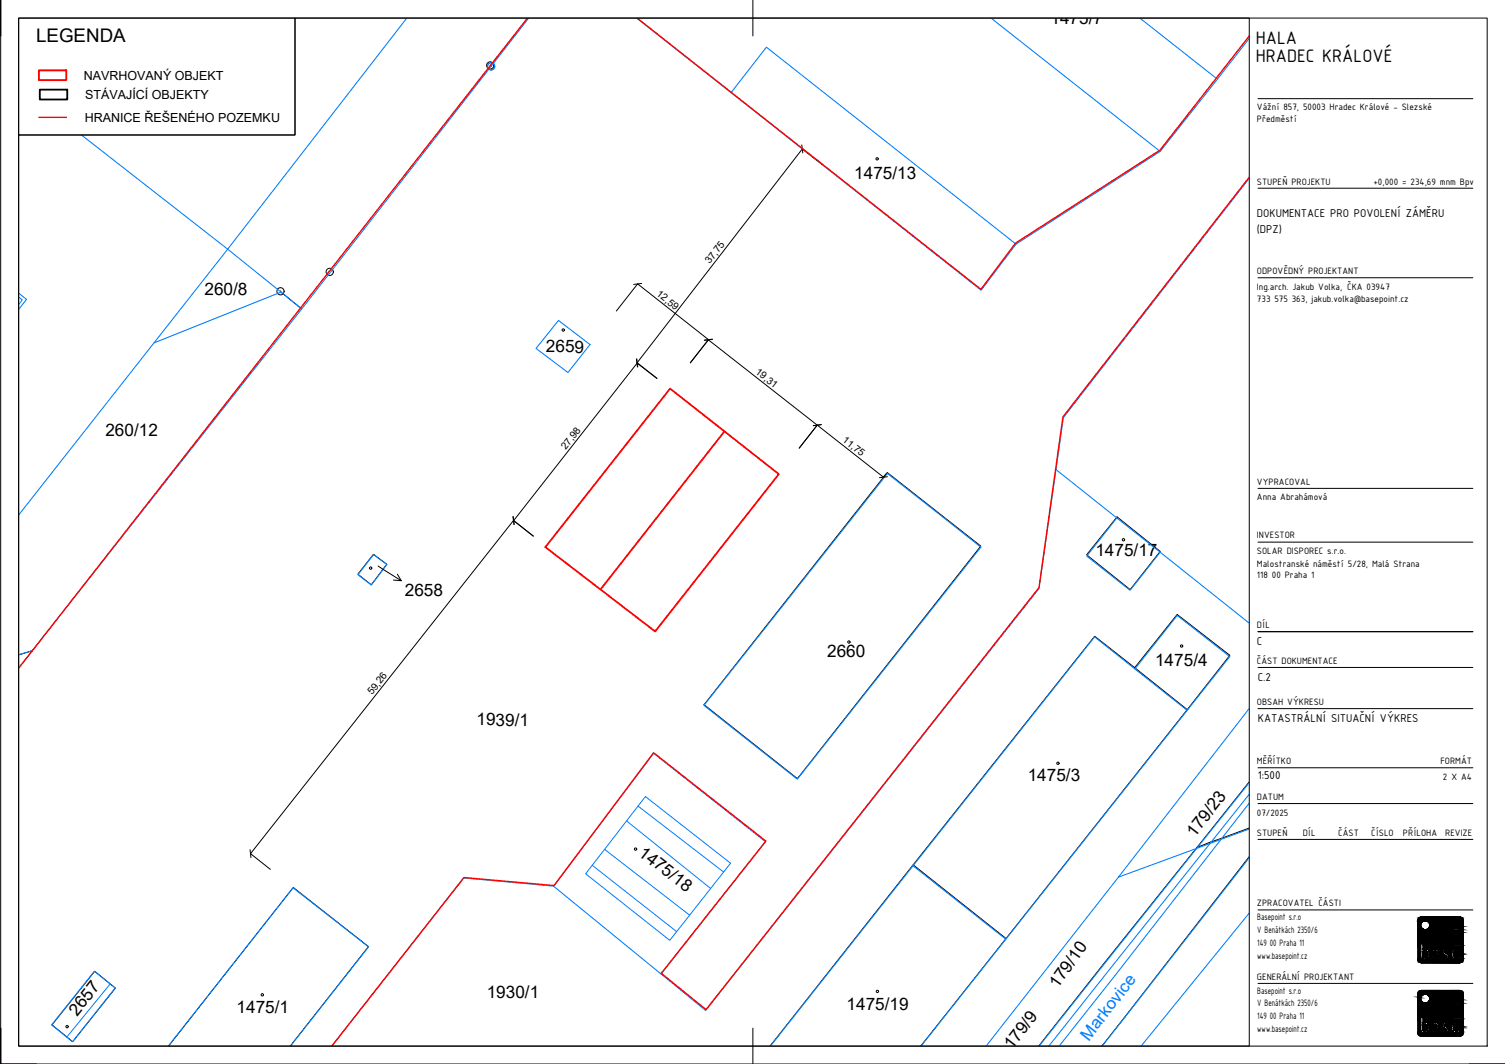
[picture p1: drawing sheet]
<svg xmlns="http://www.w3.org/2000/svg" width="420mm" height="297mm" viewBox="0 0 420 297" stroke-linecap="round" stroke-linejoin="round" font-family="sans-serif">
<defs><g id="words">
<g font-size="5.4">
<text x="350.6" y="12.4">HALA</text>
<text x="350.6" y="17.4">HRADEC KRÁLOVÉ</text>
</g>
<text font-size="5.2" x="10.1" y="11.6">LEGENDA</text>
<g font-size="4.8">
<text x="293.3" y="6.8">1475/7</text>
<text x="238.5" y="50">1475/13</text>
<text x="57.1" y="82.3">260/8</text>
<text x="152.4" y="98.4">2659</text>
<text x="29.4" y="121.7">260/12</text>
<text x="305.8" y="155.2">1475/17</text>
<text x="113" y="166.4">2658</text>
<text x="230.9" y="183.5">2660</text>
<text x="322.5" y="186">1475/4</text>
<text x="133" y="202.5">1939/1</text>
<text x="286.9" y="218.1">1475/3</text>
<text x="333.6" y="233.9" transform="rotate(-52 333.6 233.9)">179/23</text>
<text x="178" y="238.6" transform="rotate(38 178 238.6)">1475/18</text>
<text x="135.9" y="278.7">1930/1</text>
<text x="295.3" y="276.2" transform="rotate(-55 295.3 276.2)">179/10</text>
<text x="21.5" y="283.8" transform="rotate(-52 21.5 283.8)">2657</text>
<text x="66" y="282.9">1475/1</text>
<text x="236.3" y="282">1475/19</text>
<text x="282.5" y="293.2" transform="rotate(-52 282.5 293.2)">179/9</text>
</g>
<text font-size="4.8" fill="#007fff" x="304" y="290.8" transform="rotate(-52 304 290.8)">Markovice</text>
<g font-size="3.5">
<text x="23.4" y="22.3">NAVRHOVANÝ OBJEKT</text>
<text x="23.8" y="27.7">STÁVAJÍCÍ OBJEKTY</text>
<text x="23.6" y="34">HRANICE ŘEŠENÉHO POZEMKU</text>
</g>
<g font-size="3.4">
<text x="350.9" y="60.7">DOKUMENTACE PRO POVOLENÍ ZÁMĚRU</text>
<text x="350.9" y="64.9">(DPZ)</text>
<text x="350.9" y="180.1">C</text>
<text x="351.1" y="190.2">C.2</text>
<text x="351.1" y="201.7">KATASTRÁLNÍ SITUAČNÍ VÝKRES</text>
<text x="351.1" y="217.6">1:500</text>
</g>
<g font-size="2.8">
<text x="350.9" y="30.8">Vážní 857, 50003 Hradec Králové - Slezské</text>
<text x="350.9" y="34">Předměstí</text>
<text x="350.9" y="51.5">STUPEŇ PROJEKTU</text>
<text x="383.4" y="51.5">+0,000 = 234,69 mnm Bpv</text>
<text x="198.2" y="73.8" transform="rotate(-52 198.2 73.8)">37,75</text>
<text x="350.9" y="76.5">ODPOVĚDNÝ PROJEKTANT</text>
<text x="183.1" y="82.3" transform="rotate(38 183.1 82.3)">12,59</text>
<text x="350.9" y="80.8">Ing.arch. Jakub Volka, ČKA 03947</text>
<text x="350.9" y="84.4">733 575 363, jakub.volka@basepoint.cz</text>
<text x="210.7" y="104.1" transform="rotate(38 210.7 104.1)">19,31</text>
<text x="158" y="125.6" transform="rotate(-52 158 125.6)">27,98</text>
<text x="235" y="123.2" transform="rotate(38 235 123.2)">11,75</text>
<text x="350.9" y="135.3">VYPRACOVAL</text>
<text x="350.9" y="139.6">Anna Abrahámová</text>
<text x="350.9" y="150.3">INVESTOR</text>
<text x="350.9" y="154.6">SOLAR DISPOREC s.r.o.</text>
<text x="350.9" y="158.2">Malostranské náměstí 5/28, Malá Strana</text>
<text x="350.9" y="161.2">118 00 Praha 1</text>
<text x="350.9" y="175.3">DÍL</text>
<text x="350.9" y="185.3">ČÁST DOKUMENTACE</text>
<text x="103.9" y="194.1" transform="rotate(-52 103.9 194.1)">59,26</text>
<text x="350.9" y="196.8">OBSAH VÝKRESU</text>
<text x="350.9" y="213.3">MĚŘÍTKO</text>
<text x="402.1" y="213.3">FORMÁT</text>
<text x="402.8" y="217.7">2 X A4</text>
<text x="350.9" y="227.7">07/2025</text>
<text x="350.9" y="223.3">DATUM</text>
<text x="350.9" y="233.3">STUPEŇ</text>
<text x="363.7" y="233.3">DÍL</text>
<text x="373.6" y="233.3">ČÁST</text>
<text x="382.8" y="233.3">ČÍSLO</text>
<text x="391.7" y="233.3">PŘÍLOHA</text>
<text x="403.5" y="233.3">REVIZE</text>
<text x="350.9" y="253">ZPRACOVATEL ČÁSTI</text>
<text x="351" y="256.9">Basepoint s.r.o</text>
<text x="351" y="260.4">V Benátkách 2350/6</text>
<text x="351" y="264">149 00 Praha 11</text>
<text x="351" y="267.6">www.basepoint.cz</text>
<text x="350.9" y="273.5">GENERÁLNÍ PROJEKTANT</text>
<text x="351" y="277.4">Basepoint s.r.o</text>
<text x="351" y="281">V Benátkách 2350/6</text>
<text x="351" y="284.5">149 00 Praha 11</text>
<text x="351" y="288.1">www.basepoint.cz</text>
</g>
</g></defs>
<path d="M10.9 19.6h7.6v2.8h-7.6zM187.1 108.5l30.3 23.9-34.5 43.9-30.6-23.6zM202.2 120.4l-34.3 43.9" fill="none" stroke="#f00" stroke-width=".51"/>
<path d="M11.1 25h7.7v2.8h-7.7z" fill="none" stroke="#000" stroke-width=".51"/>
<path d="M147.3 5.1l-142.1 181.4M177.9 5.1l96 75.7 9.6-12.9 40.3-26 24.9-31.8M10.9 32.8h7.6M348.7 49.5l-51.9 66.9-6.7 47.6-93 117.9-12.5-10.2 29.2-36.9-31.3-24.7-27.8 37.1-25.2-2.2-36.9 47" fill="none" stroke="#f00" stroke-width=".4"/>
<g fill="none" stroke="#000" stroke-width=".28">
<path d="M.2 10v-9.9v296.9h420h-10M5.2 5h410v287h-410zM5.2 5h77.2v32.7h-77.2zM137 18.3v.2zM137.1 18.4h.1M210.2 .1v9.9M5.2 37.7h77.2v-32.7h266.4v287h-343.6zM351.2 27.5h60M223.8 40.5l.3 2.2M229.6 45.9l-5.6-4.3-46.2 59.7 5.6 4.3M351.2 52.5h60M179.1 79.1l-2.2 .3"/>
<path d="M351.2 77.5h60M78.3 81.5h.1M78.3 81.5l5.8 4.7M172.1 86.8l5.9-7.5 19.8 15.5-5.1 6.5 5-6.4 30.5 23.8-5.1 6.4 5.1-6.4 18.4 14.5 .7-.8M198.9 94.7l-2.3 .3M198.9 94.7l-2.2 .3M177.7 100.2l.2 2.3M177.8 100.2l.3 2.2M183.4 105.6l-5.5-4.3-34.5 44.1 5.5 4.3M229.3 118.5l-2.3 .3M229.3 118.6l-2.3 .2M247.7 131.9l26.1 20.5-51.2 65-26-20.7z"/>
<path d="M247.8 133.1l-2.3 .3M351.2 136.3h60M104.2 154.8l3.8 2.7-4.3 5.8-3.8-3zM105.6 158l6.4 4.1-2.2-.2M143.2 144.2l.3 2.2M143.3 144.2l.2 2.3M148.9 149.7l-5.5-4.4-73.5 93 5.6 4.4M311.8 144.3l12.1 9.6-8.4 10.7-12.1-9.7zM351.2 151.3h60M110.9 160.3l1.1 1.8M351.2 176.3h60M9 181.7l-3.8 1.1"/>
<path d="M316.8 186.4l14.6 11.7 11.9-15.1-14.7-11.5-11.8 14.9-11.2-8.8-90.6 114.4M331.4 198.1l-50.5 63.9-26-20.6M351.2 197.8h60M351.2 186.3h60M348.7 218.3l-58.7 73.7M351.2 214.3h60M69.8 237.2l.3 2.2M348.7 231.2l-14.5 5.4M348.7 239.2l-41.1 52.8M351.2 234.3h60M351.2 224.3h60M351.2 254h60"/>
<path d="M26.4 271.2l5.8 4.7-11.9 14.9-5.8-4.7zM280.9 262l-23.8 30M351.2 274.5h60M.2 287v10v-10M.2 297h10M47.1 292l34.8-44.2 21 16.5-21.9 27.7M210.2 287v10"/>
<circle cx="136.9" cy="18.3" r="1.01"/>
<circle cx="244.9" cy="44.3" r=".33"/>
<circle cx="92" cy="75.9" r="1.01"/>
<circle cx="78.3" cy="81.3" r="1.01"/>
<circle cx="157.2" cy="92.1" r=".33"/>
<circle cx="103.5" cy="158.6" r=".33"/>
<circle cx="313.6" cy="150.7" r=".33"/>
<circle cx="237" cy="179.2" r=".33"/>
<circle cx="329.9" cy="180.4" r=".33"/>
<circle cx="295.3" cy="213.1" r=".33"/>
<circle cx="177.4" cy="237" r=".33"/>
<circle cx="73.2" cy="277.7" r=".33"/>
<circle cx="245" cy="276.8" r=".33"/>
<circle cx="18.7" cy="286.6" r=".33"/>
</g>
<path d="M5.2 82.9l1 .8-1 1.3M168.8 237.1l-3.5 4.5 23.6 18.5 3.6-4.6M174.9 229.2l-6.1 7.9 23.7 18.4 5.9-7.5M178.1 225l-3.2 4.2 23.5 18.8 3.6-4.6M180.2 222.4l23.8 18.6-2 2.4-23.9-18.4zM165.3 241.6l-1.8 2.3 23.5 18.6 1.9-2.4M30.8 274.7l-12.2 14.8" fill="none" stroke="#007fff" stroke-width=".28"/>
<g fill="none" stroke="#007fff" stroke-width=".3">
<path d="M113.6 5.1l-50 64.5-58.4-45.6M137.1 18.5h.1M147.6 5.1l-63.4 81.1M177.8 5.1l96.1 75.9 9.8-12.8 40.2-25.9M276.7 5.1l47.2 37.2 24.8-31.6M318.2 5.1l21.7 17M204.1 25.9l9.9-12.7 69.7 55M348.7 49.8l-51.8 66.8-2.1 14.5 29.1 23.1-8.4 10.6-12.1-9.6 8.4-10.6M5.2 81.9l2.2 1.7-2.2 2.8M78.4 81.5l-14.8-11.9-20.6 26.1M155.9 89.5l8.8 6.7-6.1 7.8-9-6.7zM247.8 132.2l26 20.5-51.2 64.8-26.1-20.6z"/>
<path d="M294.8 131.1l-4.8 33.2-93 117.8-12.4-10.2 29.1-36.9-31.2-24.7-28 37.1-25.1-2.3-36.8 46.9M5.2 143.7l37.8-48 35.4-14.2 5.8 4.7-75.2 95.4M104.3 154.8l3.7 2.8-4.3 5.7-3.8-2.8zM323.9 154.2l24.8 19.8M328.7 171.8l14.6 11.5-11.9 15-14.6-11.6zM5.2 182.8l3.8-1.2-3.8 4.9M316.8 186.7l-11.2-8.9-50.7 63.9M331.4 198.3l-74.3 93.7M348.7 197.8l-36.5 47.1 21.9-8.1 14.6-18.3M348.7 221.7l-10.9 13.8-3.7 1.3-44 55.2M348.7 224.2l-7.8 10.1-3.1 1.2-45 56.5M348.7 231.4l-7.8 2.9-45.2 57.7"/>
<path d="M348.7 239.5l-41 52.5M154.5 247.4l30.1 24.5M312.2 244.9l-36.9 47.1M348.7 254.9l-30.1 37.1M26.4 271.2l5.8 4.6-11.9 15-5.9-4.7zM280.8 262.2l-25.9-20.5-39.8 50.3M47 292l34.8-44.2 21.1 16.5-21.8 27.7"/>
<circle cx="137.1" cy="18.5" r="1.01"/>
</g>
<g fill="#000" stroke="#000" stroke-width=".28">
<path d="M396.3 256.2h11.8zM406 257.3h1l-.2 .2zM406.8 257.8h1.7zM396.7 256h10.9zM396.2 276.8h12zM396.3 268.6h11.8zM396.7 268.8h10.9zM396.7 268.8h.2zM397.3 265.7h1.1zM397.4 265.6h1zM397.2 265.1h.2zM397.7 267.3h.2z"/>
<path d="M397.7 267.3h.1zM400.4 267.8h1.1zM400.6 265.5h.1zM400.6 267.4h.2zM400.8 267.8h.5zM401 266.5l.2-.1zM401.2 265.1h1.8zM401.8 267.4h.2zM403.4 267.3h.2zM403.4 265.4h.3zM405.3 260.3h3.3zM406 277.8h1l-.2 .2z"/>
<path d="M406 263.5h.9zM406.3 265.4h.2zM406.4 261h.1zM406.5 267.3h.1zM406.5 267.3h.2zM406.4 262.9h.1zM406.4 261.9h.1zM406.4 261.9h.2zM406.6 267.8h1.9zM406.6 262.2h2zM396.7 276.5h10.9zM396.1 289h12.1z"/>
<path d="M396.3 289.1h11.8zM396.7 289.3h10.9zM396.7 289.3h.2zM397.3 286.2h1.1zM397.4 286.1h1zM397.2 285.6h.2zM397.7 287.8h.2zM397.7 287.8h.1zM400.4 288.3h1.1zM400.6 286h.1zM400.6 287.9h.2zM400.8 288.3h.5z"/>
<path d="M401 287l.2-.1zM401.8 287.9h.2zM403.2 286v.2zM403.4 287.9h.2zM403.4 285.9h.3zM405.3 280.8h3.3zM406 284h.9zM406.3 285.9h.2zM406.4 281.5h.1zM406.5 287.8h.1zM406.5 287.8h.2zM406.4 283.3h.1z"/>
<path d="M406.4 282.5h.1zM406.4 282.5h.2zM406.6 288.3h1.9z"/>
<path d="M395.8 259.5h2.1zM395.8 259.5h2.1z"/>
<path d="M395.8 258.2l.9 .2v-.2zM395.8 258.2l.9 .2h-.9z"/>
<path d="M395.8 258.4l.9 .1v-.1zM395.8 258.4l.9 .1h-.9z"/>
<path d="M395.8 258l.9 .2v-.2zM395.8 258l.9 .2h-.9z"/>
<path d="M395.8 258.5l.9 .2v-.2zM395.8 258.5l.9 .2h-.9z"/>
<path d="M395.8 258.7l1 .1zM395.8 258.7l1 .1h-1z"/>
<path d="M395.8 257.9l.9 .1 .1-.1zM395.8 257.9l.9 .1h-.9z"/>
<path d="M395.8 258.8l1.1 .2-.1-.2zM395.8 258.8l1.1 .2h-1.1z"/>
<path d="M395.8 257.7l1 .2v-.2zM395.8 257.7l1 .2h-1z"/>
<path d="M395.8 259l1.2 .1zM395.8 259l1.2 .1z"/>
<path d="M395.8 257.6h1.1zM395.8 257.6l1 .1z"/>
<path d="M395.8 259.1l1.3 .1zM395.8 259.1l1.3 .1z"/>
<path d="M395.8 257.5h1.2zM395.8 257.5l1.1 .1z"/>
<path d="M395.8 259.2l1.5 .1zM395.8 259.2l1.5 .1z"/>
<path d="M395.8 257.3h1.4zM395.8 257.3l1.2 .2z"/>
<path d="M395.8 259.3l1.6 .1zM395.8 259.3l1.6 .1z"/>
<path d="M395.8 257.2h1.5zM395.8 257.2l1.4 .1z"/>
<path d="M395.8 259.4l1.8 .1zM395.8 259.4l1.8 .1z"/>
<path d="M395.8 257.2h1.6zM395.8 257.2h1.5z"/>
<path d="M395.8 259.5h2zM395.8 259.5h2z"/>
<path d="M395.8 257.1h1.8zM395.8 257.1l1.6 .1z"/>
<path d="M395.8 257.1h1.9zM395.8 257.1h1.8z"/>
<path d="M395.8 257.1h1.9zM395.8 257.1h2.1z"/>
<path d="M395.8 257.1h1.9zM395.8 257.1h1.9z"/>
<path d="M395.8 257.1h2.1zM395.8 257.1h2.1z"/>
<path d="M395.8 259.5h2.1zM395.8 259.5h2.1z"/>
<path d="M397.9 257.1h7.8zM397.9 257.1h7.8z"/>
<path d="M398.7 259.3h7zM398.7 259.3h7z"/>
<path d="M395.8 260h9.4zM395.8 260h9.5z"/>
<path d="M395.8 260h9.4zM395.8 260h9.4z"/>
<path d="M398.8 257.5l6.6 .1zM398.8 257.5l6.6 .1z"/>
<path d="M398.9 257.6l6.6 .2-.1-.2zM398.9 257.6l6.6 .2h-6.5z"/>
<path d="M399 257.8l6.5 .1v-.1zM399 257.8l6.5 .1h-6.4z"/>
<path d="M405.4 257.6l.6 .4zM405.4 257.6l.6 .4h-.4z"/>
<path d="M399.1 257.9l6.5 .2-.1-.2zM399.1 257.9l6.5 .2h-6.5z"/>
<path d="M405.6 258h.4zM405.6 258h.4z"/>
<path d="M399.1 258.1l6.5 .1v-.1zM399.1 258.1l6.5 .1h-6.5z"/>
<path d="M399.1 258.2l6.5 .2v-.2zM399.1 258.2l6.5 .2h-6.5z"/>
<path d="M399.1 258.4h6.6zM399.1 258.4h6.6z"/>
<path d="M399.1 258.4l6.6 .1zM399.1 258.4l6.6 .1z"/>
<path d="M399.1 258.7l6.6 .1zM399.1 258.7l6.6 .1z"/>
<path d="M399 258.8l6.7 .1zM399 258.8l6.7 .1z"/>
<path d="M399 258.9h6.7zM399 258.9h6.7z"/>
<path d="M398.9 258.9l6.8 .1zM398.9 258.9l6.8 .1z"/>
<path d="M395.8 257.1h9.9zM395.8 257.1h9.9z"/>
<path d="M397.9 257.1h7.8zM397.9 257.1h7.8z"/>
<path d="M398.1 257.1h7.6zM398.1 257.1h7.6z"/>
<path d="M398.2 257.1l7.5 .1zM398.2 257.1l7.5 .1z"/>
<path d="M398.4 257.2l7.3 .1zM398.4 257.2l7.3 .1z"/>
<path d="M398.5 257.3l7.2 .1zM398.5 257.3l7.2 .1z"/>
<path d="M398.7 257.4l7 .1zM398.7 257.4l7 .1z"/>
<path d="M398.8 257.5h6.9zM398.8 257.5h6.9z"/>
<path d="M398.7 259.3l7 .1zM398.5 259.4h7.2z"/>
<path d="M398.5 259.4h7.2zM398.4 259.4h7.3z"/>
<path d="M398.4 259.4l7.3 .1zM398.2 259.5h7.5z"/>
<path d="M398.2 259.5h7.5zM398.1 259.5h7.6z"/>
<path d="M398.1 259.5h7.6zM397.9 259.5h7.8z"/>
<path d="M397.9 259.5h7.8zM397.9 259.5h7.8z"/>
<path d="M395.8 259.5l9.9 .1zM395.8 259.5l9.9 .1z"/>
<path d="M399.1 258.6h6.6zM399.1 258.6l6.6 .1zM399.1 258.7h6.6zM399.1 258.7h6.6z"/>
<path d="M398.9 259h6.8zM398.9 259h6.8z"/>
<path d="M398.9 259l6.9 .1zM398.9 259l6.9 .1z"/>
<path d="M399.1 258.5h6.7zM399.1 258.5l6.6 .1z"/>
<path d="M399.1 258.5h6.7zM399.1 258.5h6.7z"/>
<path d="M398.8 259.1l7 .1zM398.8 259.1l7 .1z"/>
<path d="M398.8 259.2l7.1 .1zM398.7 259.3h7.2z"/>
<path d="M405.7 258.4l.2 .1zM405.7 258.4l.2 .1z"/>
<path d="M399.1 258.5h6.8zM399.1 258.5h6.7z"/>
<path d="M406 257.3v.2h.8zM406 257.5h.8z"/>
<path d="M405.6 258.4h.4zM405.6 258.4h.3z"/>
<path d="M405.6 258.3h.5zM405.6 258.3l.4 .1z"/>
<path d="M405.6 258.3h.7zM405.6 258.3h.7z"/>
<path d="M405.6 258.3h.7zM405.6 258.3h.5z"/>
<path d="M395.8 257l11.1 .1zM395.8 257l11.1 .1z"/>
<path d="M406 257.1h.9zM406 257.1h.9z"/>
<path d="M406 257.1l.9 .1zM406 257.1l.9 .1z"/>
<path d="M406 257.2l1 .1zM406 257.2l1 .1z"/>
<path d="M396.7 256h11.1zM396.6 256h11.2z"/>
<path d="M396.6 256l11.3 .1zM396.4 256.1h11.5z"/>
<path d="M396.4 256.1l11.7 .1zM396.3 256.2h11.8zM396.3 256.2h11.8z"/>
<path d="M396.3 256.2l11.9 .1zM396.2 256.3h12z"/>
<path d="M396.2 256.3h12zM396.2 256.3h12z"/>
<path d="M396.1 256.3l12.2 .1zM396 256.4h12.3z"/>
<path d="M396 256.4h12.3zM396 256.4h12.3z"/>
<path d="M396 256.4l12.4 .1zM396 256.4l12.4 .1z"/>
<path d="M395.9 256.5h12.5zM395.9 256.5h12.5z"/>
<path d="M395.9 256.5l12.6 .1zM395.9 256.5l12.6 .1h-12.6z"/>
<path d="M395.9 256.6l12.6 .2v-.2zM395.9 256.6l12.6 .2h-12.7z"/>
<path d="M395.8 256.8l12.7 .1v-.1zM395.8 256.8l12.7 .1h-12.7z"/>
<path d="M395.8 256.9l12.7 .1zM395.8 256.9l12.7 .1z"/>
<path d="M407.1 257l1.4 .1v-.1zM407.1 257l1.4 .1h-1.3z"/>
<path d="M407.2 257.1l1.3 .1zM407.2 257.1l1.3 .1z"/>
<path d="M407.2 257.2l1.3 .2v-.2zM407.2 257.2l1.3 .2h-1.3z"/>
<path d="M407.2 257.4l1.3 .1zM407.2 257.4l1.3 .1z"/>
<path d="M407.2 257.5l1.3 .1zM407.2 257.5l1.3 .1z"/>
<path d="M407.1 257.6l1.4 .1zM407.1 257.6l1.4 .1z"/>
<path d="M407.1 257.7h1.4zM407 257.7h1.5z"/>
<path d="M407 257.7l1.5 .1zM407 257.8h1.5z"/>
<path d="M407 257.8h1.5zM406.8 257.8h1.7zM406.6 257.8h1.9z"/>
<path d="M406 257.8l2.5 .2v-.2zM406 257.8l2.5 .2h-2.5z"/>
<path d="M405.6 258l2.9 .3v-.3zM405.6 258l2.9 .3h-2.9z"/>
<path d="M407.2 258.3l1.3 .3v-.3zM407.2 258.3l1.3 .3h-1.3z"/>
<path d="M407.2 258.6h1.3zM406.2 258.6h2.3z"/>
<path d="M406.2 258.6h2.3zM406.1 258.6h2.4z"/>
<path d="M406.1 258.6l2.4 .3v-.3zM406.1 258.6l2.4 .3h-2.6z"/>
<path d="M405.9 258.9h2.6zM405.9 258.9h2.6z"/>
<path d="M405.9 258.9l2.6 .1zM405.9 258.9l2.6 .1z"/>
<path d="M406 259l2.6 .1zM406 259l2.6 .1z"/>
<path d="M406 259.1l2.6 .1zM406 259.1l2.6 .1z"/>
<path d="M406.1 259.2l2.5 .1zM406.1 259.2l2.5 .1z"/>
<path d="M407.2 259.3l1.4 .3v-.3zM407.2 259.3l1.4 .3h-1.4z"/>
<path d="M395.8 259.6l12.8 .4v-.4zM395.8 259.6l12.8 .4h-12.8z"/>
<path d="M405.3 260h3.3zM405.3 260h3.3z"/>
<path d="M405.3 260h3.3zM405.3 260h3.3z"/>
<path d="M395.8 260.3h9.5zM395.8 260.3h9.5z"/>
<path d="M395.8 262.2h10.7zM395.8 262.2h10.7z"/>
<path d="M395.8 267.8h1.9zM395.8 267.8h1.9z"/>
<path d="M395.8 267.8h5.8zM395.8 267.8h5.8z"/>
<path d="M395.8 278.7l.9 .2v-.2zM395.8 278.7l.9 .2h-.9z"/>
<path d="M395.8 278.9l.9 .1v-.1zM395.8 278.9l.9 .1h-.9z"/>
<path d="M395.8 263.6l.9 4v-4zM395.8 263.6l.9 4h-.9z"/>
<path d="M395.8 267.6l.9 .1zM395.8 267.6l.9 .1z"/>
<path d="M395.8 278.6l.9 .1v-.1zM395.8 278.6l.9 .1h-.9z"/>
<path d="M395.8 279l.9 .2v-.2zM395.8 279l.9 .2h-.9z"/>
<path d="M395.8 279.2l1 .1zM395.8 279.2l1 .1h-1z"/>
<path d="M395.8 267.7h1.2zM395.8 267.7h1.2z"/>
<path d="M395.8 278.4l.9 .2 .1-.2zM395.8 278.4l.9 .2h-.9z"/>
<path d="M395.8 279.3l1.1 .2zM395.8 279.3l1.1 .2h-1.1z"/>
<path d="M395.8 278.2l1 .2v-.2zM395.8 278.2l1 .2h-1z"/>
<path d="M395.8 279.5l1.2 .1zM395.8 279.5l1.2 .1h-1.2z"/>
<path d="M395.8 278.1l1 .1 .1-.1zM395.8 278.1l1 .1h-1z"/>
<path d="M395.8 267.7l1.4 .1zM395.8 267.7l1.4 .1z"/>
<path d="M395.8 279.6l1.3 .1zM395.8 279.6l1.3 .1z"/>
<path d="M395.8 277.9h1.2zM395.8 277.9l1.1 .2z"/>
<path d="M395.8 279.7l1.5 .1zM395.8 279.7l1.5 .1z"/>
<path d="M395.8 277.8h1.4zM395.8 277.8l1.2 .1z"/>
<path d="M395.8 267.8h1.7zM395.8 267.8h1.7z"/>
<path d="M395.8 279.8l1.6 .1zM395.8 279.8l1.6 .1z"/>
<path d="M395.8 277.7h1.5zM395.8 277.7l1.4 .1z"/>
<path d="M395.8 279.9l1.8 .1zM395.8 279.9l1.8 .1z"/>
<path d="M395.8 277.7h1.6zM395.8 277.7h1.5z"/>
<path d="M395.8 280h2zM395.8 280h2z"/>
<path d="M397.2 265h.4zM397.2 265l.2 .1z"/>
<path d="M395.8 277.6h1.8zM395.8 277.6l1.6 .1z"/>
<path d="M395.8 267.8h1.9zM395.8 267.8h1.9z"/>
<path d="M395.8 277.6h1.9zM395.8 277.6h1.8z"/>
<path d="M395.8 277.6h1.9zM395.8 277.6h1.9z"/>
<path d="M395.8 267.8h1.9zM395.8 267.8h1.9z"/>
<path d="M395.8 280h2.1zM395.8 280h2.1z"/>
<path d="M397.2 265h.6zM397.2 265h.4z"/>
<path d="M395.8 277.6h2.1zM395.8 277.6h2.1z"/>
<path d="M395.8 277.6h2.1zM395.8 277.6h1.9z"/>
<path d="M397.9 265.5h.1zM397.8 265.5h.2z"/>
<path d="M397.9 277.6h7.8zM397.9 277.6h7.8z"/>
<path d="M397.2 264.9h.7zM397.2 264.9h.9z"/>
<path d="M397.2 264.9h.7zM397.2 264.9l.6 .1z"/>
<path d="M397.9 265.5h.2zM397.7 265.5h.4z"/>
<path d="M397.6 267.3h.4zM397.6 267.3h.3z"/>
<path d="M397.6 267.3h.4zM397.6 267.3h.3z"/>
<path d="M397.8 265.5h.3zM397.7 265.5h.4z"/>
<path d="M397.7 265.5h.4zM397.7 265.5h.4z"/>
<path d="M397.4 267.3h.7zM397.4 267.3h.6z"/>
<path d="M397.4 267.3h.7zM397.4 267.3h.6z"/>
<path d="M398.1 264.9h10.5zM398.1 264.9h10.5z"/>
<path d="M397.7 265.5h.5zM397.5 265.5h.7z"/>
<path d="M397.7 265.5h.5zM397.5 265.5h.7z"/>
<path d="M397.4 267.3h.7zM397.4 267.3h.7z"/>
<path d="M397.4 267.3h.7zM397.4 267.3h.7z"/>
<path d="M397.2 267.2h1zM397.2 267.2l.9 .1zM397.4 267.3h.7zM397.4 267.3h.7z"/>
<path d="M397.2 267.2h1zM397.2 267.2l.9 .1z"/>
<path d="M397.5 265.5h.7zM397.5 265.5h.7z"/>
<path d="M397.5 265.5l.8 .1zM397.4 265.6h.9z"/>
<path d="M397.5 265.5l.8 .1zM397.4 265.6h.9z"/>
<path d="M397.4 265.6h1zM397.4 265.6h1z"/>
<path d="M397.2 267.2h1.1zM397.2 267.2h1z"/>
<path d="M397.4 265.6h1zM397.4 265.6h1zM397.4 265.6h1z"/>
<path d="M397.4 265.6h1zM397.3 265.6h1.1z"/>
<path d="M397.4 265.6l1 .1zM397.3 265.7h1.1zM397.2 265.7h1.2z"/>
<path d="M397.2 267.1h1.2zM397.2 267.1l1 .1z"/>
<path d="M397.3 265.6l1.1 .1zM397.2 265.7h1.2z"/>
<path d="M397.2 267.1h1.2zM397.2 267.1l1.1 .1z"/>
<path d="M397.2 265.7l1.3 .1zM397.2 265.7l1.3 .1z"/>
<path d="M397.2 265.7l1.3 .1zM397.2 265.7l1.3 .1z"/>
<path d="M397.2 267h1.3zM397.2 267l1.2 .1z"/>
<path d="M397.2 265.8l1.4 .1zM397.2 265.8l1.4 .1z"/>
<path d="M397.2 267h1.3zM397.2 267l1.2 .1z"/>
<path d="M397.2 265.8l1.4 .2zM397.2 265.8l1.4 .2z"/>
<path d="M397.2 266.9h1.3zM397.2 266.9l1.3 .1z"/>
<path d="M397.2 265.9l1.4 .2v-.2zM397.2 265.9l1.4 .2h-1.4z"/>
<path d="M397.2 266.8h1.4zM397.2 266.8l1.3 .2z"/>
<path d="M397.2 266l1.4 .1v-.1zM397.2 266l1.4 .1h-1.4z"/>
<path d="M397.2 266.8h1.4zM397.2 266.8l1.3 .1z"/>
<path d="M397.2 266.1l1.5 .1-.1-.1zM397.2 266.1l1.5 .1h-1.5z"/>
<path d="M397.2 266.7h1.4zM397.2 266.7l1.4 .1z"/>
<path d="M397.2 266.1l1.5 .2-.1-.2zM397.2 266.1l1.5 .2h-1.5z"/>
<path d="M397.2 266.6l1.4 .2v-.2zM397.2 266.6l1.4 .2h-1.4z"/>
<path d="M398.7 279.7h7zM398.7 279.7h7z"/>
<path d="M397.2 266.2l1.5 .2v-.2zM397.2 266.2l1.5 .2h-1.5z"/>
<path d="M397.2 266.4l1.5 .2v-.2zM397.2 266.4l1.5 .2h-1.5z"/>
<path d="M397.2 266.6l1.4 .1 .1-.1zM397.2 266.6l1.4 .1h-1.4z"/>
<path d="M397.2 266.3l1.5 .2v-.2zM397.2 266.3l1.5 .2h-1.5z"/>
<path d="M397.2 266.5l1.4 .1 .1-.1zM397.2 266.5l1.4 .1h-1.4z"/>
<path d="M398.9 267.3h.8zM398.9 267.3h.8z"/>
<path d="M399.1 267l.6 .1zM399.1 267l.6 .1h-.7z"/>
<path d="M399 267.1l.7 .1zM399 267.1l.7 .1z"/>
<path d="M399 267.2l.7 .1zM399 267.2l.7 .1h-.8z"/>
<path d="M398.9 267.3l.9 .1zM398.9 267.3l.9 .1z"/>
<path d="M399.1 267h.7zM399.1 267h.6z"/>
<path d="M398.9 267.4h.9zM398.9 267.4h.9z"/>
<path d="M398.9 265.3h.9zM398.9 265.3h.9z"/>
<path d="M398.9 265.3l.9 .2v-.2zM398.9 265.3l.9 .2z"/>
<path d="M399 265.5l.8 .1zM399 265.5l.8 .1z"/>
<path d="M399.1 265.6l.7 .2v-.2zM399.1 265.6l.7 .2h-.7z"/>
<path d="M399.1 265.8l.7 .1v-.1zM399.1 265.8l.7 .1z"/>
<path d="M399.1 266.9h.7zM399.1 266.9l.7 .1z"/>
<path d="M398.8 267.4l1 .1zM398.8 267.4l1 .1z"/>
<path d="M399.2 266.8h.6zM399.2 266.8l.6 .1z"/>
<path d="M398.7 267.5h1.1zM398.7 267.5h1.1z"/>
<path d="M399.2 266.8h.6zM399.2 266.8h.6z"/>
<path d="M398.7 267.5l1.2 .1zM398.6 267.6h1.3z"/>
<path d="M398.8 265.2h1.1zM398.8 265.2l1 .1z"/>
<path d="M398.8 265.2h1.1zM398.8 265.2h1.1z"/>
<path d="M398.6 267.6h1.3zM398.5 267.6h1.4z"/>
<path d="M399.2 266.7h.7zM399.2 266.7l.6 .1z"/>
<path d="M398.5 267.6l1.5 .1zM398.4 267.7h1.6z"/>
<path d="M398.7 265.1h1.3zM398.7 265.1h1.3z"/>
<path d="M398.7 265.1h1.3zM398.7 265.1l1.2 .1z"/>
<path d="M399.2 266.6h.8zM399.2 266.6l.7 .1z"/>
<path d="M398.4 267.7h1.6zM398.4 267.7h1.6z"/>
<path d="M398.4 267.7l1.7 .1zM398.3 267.8h1.8z"/>
<path d="M399.2 266.6h.9zM399.2 266.6h.8z"/>
<path d="M398.3 267.8h1.8zM398.2 267.8h1.9z"/>
<path d="M398.2 267.8h2zM398.1 267.8h2.1z"/>
<path d="M398.5 265.1h1.6zM398.5 265.1h1.5z"/>
<path d="M399.2 266.5h1zM399.2 266.5l.9 .1z"/>
<path d="M398.1 267.8h2.2zM398 267.8h2.3z"/>
<path d="M398 267.8h2.3zM397.9 267.8h2.4z"/>
<path d="M398.4 265h1.9zM398.4 265l1.7 .1zM398.5 265.1h1.6zM398.5 265.1h1.6z"/>
<path d="M398.4 265h1.9zM398.4 265h1.9z"/>
<path d="M399.2 266.4h1.1zM399.2 266.4l1 .1z"/>
<path d="M399.2 266.4h1.1zM399.2 266.4h1.1z"/>
<path d="M398.3 265h2.2zM398.3 265h2z"/>
<path d="M399.2 266.3h1.3zM399.2 266.3l1.1 .1z"/>
<path d="M398.1 265h2.5zM398.1 265h2.4z"/>
<path d="M398.1 265h2.5zM398.1 265h2.5z"/>
<path d="M400.6 265.5h.2zM400.5 265.5h.3z"/>
<path d="M400.5 265.5h.3zM400.5 265.5h.3z"/>
<path d="M400.5 265.5h.4zM400.4 265.5h.5zM400.4 265.5h.5zM400.4 265.5h.5z"/>
<path d="M400.6 267.4h.2zM400.6 267.4h.2z"/>
<path d="M400.4 265.5h.6zM400.3 265.5h.7z"/>
<path d="M400.5 267.4h.4zM400.5 267.4h.3zM400.6 267.4h.2zM400.6 267.4h.2z"/>
<path d="M399.2 266.2l1.3 .1 .4-.1zM399.2 266.2l1.3 .1h-1.3zM399.2 266.3h1.3zM399.2 266.3h1.3z"/>
<path d="M400.5 267.4h.4zM400.5 267.4h.3z"/>
<path d="M400.3 265.5l.7 .1zM400.1 265.6h.9z"/>
<path d="M400.4 267.4h.6zM400.4 267.4h.5z"/>
<path d="M400.4 267.3h.6zM400.4 267.3l.5 .1zM400.5 267.4h.4zM400.5 267.4h.4z"/>
<path d="M400.4 267.3h.6zM400.4 267.3l.6 .1z"/>
<path d="M400.1 265.6l1 .1zM400.1 265.6l1 .1z"/>
<path d="M400.4 267.3h.7zM400.4 267.3h.6z"/>
<path d="M400 265.7h1.1zM400 265.7h1.1z"/>
<path d="M400 265.7l1.1 .1zM399.9 265.8h1.2z"/>
<path d="M399.9 265.8h1.3zM399.9 265.8h1.3z"/>
<path d="M400.3 267.3h.8zM400.3 267.3h.7z"/>
<path d="M399.9 265.8l1.3 .1zM399.8 265.9h1.4z"/>
<path d="M399.8 265.9h1.4zM399.8 265.9h1.4z"/>
<path d="M399.2 265.9l2 .1zM399.2 265.9l2 .1z"/>
<path d="M399.2 266l2 .1v-.1zM399.2 266l2 .1h-2z"/>
<path d="M401.2 266.4v.2zM400.6 266.6l.6-.2v.2z"/>
<path d="M400.6 266.6l.6 .1zM400.5 266.7h.7z"/>
<path d="M400.5 266.7l.7 .1zM400.5 266.7l.7 .1z"/>
<path d="M400.4 266.8h.8zM400.4 266.8h.8z"/>
<path d="M400.3 266.8l.9 .2zM400.3 266.8l.9 .2h-.9z"/>
<path d="M400.3 267l.9 .1zM400.3 267l.9 .1z"/>
<path d="M400.3 267.1l.9 .1zM400.3 267.1l.9 .1z"/>
<path d="M400.3 267.2h.9zM400.3 267.2h.9z"/>
<path d="M400.3 267.2h.9zM400.3 267.2h.9z"/>
<path d="M399.2 266.1h2zM399.2 266.1l1.7 .1z"/>
<path d="M400.3 267.2h.9zM400.3 267.2l.8 .1z"/>
<path d="M401 267.6l.2 .1zM401 267.7h.2z"/>
<path d="M401 266.5l.2 .1zM400.6 266.6l.4-.1 .2 .1z"/>
<path d="M400.6 266.6l.6 .1zM400.5 266.7h.7z"/>
<path d="M400.5 266.7l.7 .1zM400.4 266.8h.8z"/>
<path d="M400.4 266.8l.8 .2v-.2zM400.4 266.8l.8 .2h-.9z"/>
<path d="M400.3 267l.9 .2zM400.3 267l.9 .2z"/>
<path d="M400.3 267.2h.9zM400.3 267.2h.9z"/>
<path d="M400.3 267.2h.9zM400.3 267.2h.9z"/>
<path d="M400.3 267.2h.9zM400.3 267.2l.8 .1z"/>
<path d="M401 267.7h.2zM400.9 267.7h.3z"/>
<path d="M400.9 267.7l.4 .1zM400.8 267.8h.5zM400.8 267.8h.5z"/>
<path d="M400.8 267.8h.6zM400.7 267.8h.7zM400.7 267.8h.7zM400.7 267.8h.7z"/>
<path d="M400.7 267.8h.7zM400.5 267.8h.9z"/>
<path d="M400.5 267.8h1zM400.4 267.8h1.1zM400.3 267.8h1.2z"/>
<path d="M397.9 267.8h3.6zM397.8 267.8h3.7z"/>
<path d="M397.8 267.8h3.8zM397.8 267.8h3.8z"/>
<path d="M397.8 267.8h3.8zM397.7 267.8h3.9z"/>
<path d="M401.6 267.8h1.9zM401.6 267.8h1.9z"/>
<path d="M401.6 267.8h6.9zM401.6 267.8h6.9z"/>
<path d="M401.7 267.3h.4zM401.7 267.3l.3 .1z"/>
<path d="M401.7 267.3h.4zM401.7 267.3h.4z"/>
<path d="M401.7 267.3h.4zM401.7 267.3h.4z"/>
<path d="M401.7 267.3h.4zM401.7 267.3h.4z"/>
<path d="M402.1 267.3h.5zM402.1 267.3h.5z"/>
<path d="M401.7 267h.9zM401.7 267h.9z"/>
<path d="M401.7 267l.9 .3v-.3zM401.7 267l.9 .3h-.9z"/>
<path d="M402.1 267.3l.5 .3v-.3zM402.1 267.3l.5 .3h-.5z"/>
<path d="M402.1 267.6h.6zM402.1 267.6h.6z"/>
<path d="M401.7 265.6l.9 .1zM401.7 265.6l.9 .1z"/>
<path d="M401.7 265.7h.9zM401.7 265.7h.9z"/>
<path d="M401.7 265.7l.9 .1zM401.7 265.7l.9 .1z"/>
<path d="M401.6 265.5h1zM401.6 265.5h1z"/>
<path d="M401.7 265.5h.9zM401.7 265.5l.9 .1z"/>
<path d="M401.7 265.8l1 .1zM401.7 265.8l1 .1z"/>
<path d="M401.6 265.4h1.1zM401.6 265.4l1 .1z"/>
<path d="M401.7 265.9h1zM401.7 265.9h1z"/>
<path d="M401.7 265.9l1 .1zM401.7 265.9l1 .1z"/>
<path d="M402.1 267.6l.6 .1zM402.1 267.7h.6z"/>
<path d="M401.6 265.3l1.1 .1zM401.6 265.3l1.1 .1z"/>
<path d="M401.6 265.4h1.1zM401.6 265.4h1.1z"/>
<path d="M401.7 266l1.1 .1zM401.7 266l1.1 .1z"/>
<path d="M402.1 267.7h.8zM401.9 267.7h1z"/>
<path d="M401.5 265.2h1.3zM401.5 265.2h1.3z"/>
<path d="M401.5 265.2h1.3zM401.5 265.2l1.2 .1z"/>
<path d="M401.7 266.1l1.2 .1zM401.7 266.1l1.2 .1z"/>
<path d="M401.4 265.1h1.5zM401.4 265.1l1.4 .1z"/>
<path d="M401.7 266.2l1.4 .2zM401.7 266.2l1.4 .2z"/>
<path d="M401.9 267.7l1.1 .1zM401.9 267.7l1.1 .1z"/>
<path d="M401.3 265.1h1.7zM401.3 265.1h1.6zM401.4 265.1h1.5zM401.4 265.1h1.5z"/>
<path d="M401.9 267.8h1.2zM401.8 267.8h1.3z"/>
<path d="M401.7 266.4l1.7 .2-.3-.2zM401.7 266.4l1.7 .2h-1.7z"/>
<path d="M401.1 265h2zM401.1 265l1.9 .1zM401.2 265.1h1.8z"/>
<path d="M401.8 267.8h1.4zM401.8 267.8h1.4z"/>
<path d="M401.1 265h2zM401.1 265h2z"/>
<path d="M403.2 265.5v.2zM403.2 265.5v.2z"/>
<path d="M401.8 267.8h1.5zM401.7 267.8h1.6z"/>
<path d="M401 265h2.2zM401 265h2.1z"/>
<path d="M400.9 265h2.4zM400.9 265h2.3z"/>
<path d="M401.7 267.8h1.8zM401.7 267.8h1.8z"/>
<path d="M401.7 266.6l1.9 .1-.2-.1zM401.7 266.6l1.9 .1h-1.9z"/>
<path d="M403.4 267.3h.2zM403.4 267.3h.2z"/>
<path d="M400.8 265h2.6zM400.8 265h2.5z"/>
<path d="M400.6 265h2.9zM400.6 265h2.9z"/>
<path d="M400.7 265h2.8zM400.7 265h2.7z"/>
<path d="M401.7 267.8h1.8zM401.6 267.8h1.9z"/>
<path d="M398.1 264.9h5.4zM398.1 264.9l5.4 .1z"/>
<path d="M401.6 267.8h1.9zM401.6 267.8h1.9z"/>
<path d="M403.4 265.9h.2zM403.4 265.9l.2 .1z"/>
<path d="M401.7 266.7l2.1 .1zM401.7 266.7l2.1 .1z"/>
<path d="M403.6 267.8h2.9zM403.6 267.8h2.9z"/>
<path d="M403.4 265.4h.3zM403.4 265.4h.3z"/>
<path d="M403.4 265.4l.4 .1zM403.3 265.5h.5z"/>
<path d="M403.3 265.8h.4zM403.3 265.8l.3 .1z"/>
<path d="M403.2 265.8h.5zM403.2 265.8h.5z"/>
<path d="M403.2 267.3h.5zM403.2 267.3h.4z"/>
<path d="M403.2 267.3h.5zM403.2 267.3h.5z"/>
<path d="M403.3 265.5h.6zM403.3 265.5h.6z"/>
<path d="M403.8 266.2h1.3zM403.8 266.2h1.3z"/>
<path d="M401.7 266.8l2.2 .1zM401.7 266.8l2.2 .1z"/>
<path d="M403 267.2l.8 .1zM403 267.2l.8 .1zM403.1 267.3h.7zM403.1 267.3h.7z"/>
<path d="M403.1 267.3h.7zM403.1 267.3h.6z"/>
<path d="M403.3 265.5l.4 .3 .1-.3zM403.3 265.5l.4 .3h-.5z"/>
<path d="M403.6 266.1h.2zM403.6 266.1l.2 .1z"/>
<path d="M402.8 267.1h1zM402.8 267.1l1 .1z"/>
<path d="M403.3 265.5h.6zM403.3 265.5h.5z"/>
<path d="M401.7 266.9l2.2 .1zM401.7 266.9l2.2 .1z"/>
<path d="M401.7 267h2.2zM401.7 267h2.2z"/>
<path d="M402.6 267h1.3zM402.6 267h1.3z"/>
<path d="M402.6 267h1.3zM402.6 267l1.2 .1z"/>
<path d="M403.8 265.5l.3 .1zM403.8 265.5l.3 .1z"/>
<path d="M403.9 267l-.1 .3zM403.9 267l-.1 .3z"/>
<path d="M403.9 267l-.1 .3zM403.9 267l-.1 .3z"/>
<path d="M403.8 265.6v.5l.3-.5zM403.8 265.6v.5h-.2z"/>
<path d="M404.1 265.6l.2 .1zM404.1 265.6l.2 .1h-.2z"/>
<path d="M395.8 260.1l9.3 .1zM395.8 260.1l9.3 .1z"/>
<path d="M395.8 260.2h9.3zM395.8 260.2h9.3z"/>
<path d="M395.8 260.2l9.4 .1zM395.8 260.2l9.4 .1z"/>
<path d="M404 266.3l1.1 .1zM404 266.3l1.1 .1z"/>
<path d="M404.1 266.4l1 .1zM404.1 266.4l1 .1z"/>
<path d="M404.2 266.5l.9 .1zM404.2 266.5l.9 .1z"/>
<path d="M403.8 266.2l1.3 .1v-.1zM403.8 266.2l1.3 .1z"/>
<path d="M404.3 266.6h.8zM404.3 266.6h.8z"/>
<path d="M404.3 266.6l.9 .1zM404.3 266.6l.9 .1z"/>
<path d="M395.8 260.1h9.4zM395.8 260.1h9.3z"/>
<path d="M395.8 260.3h9.4zM395.8 260.3h9.4z"/>
<path d="M403.9 266l1.2 .2 .1-.2zM403.9 266l1.2 .2h-1.3z"/>
<path d="M404.4 266.7l.8 .1zM404.4 266.7l.8 .1z"/>
<path d="M404.4 266.8h.8zM404.4 266.8h.8z"/>
<path d="M404.5 266.8l.7 .1zM404.5 266.8l.7 .1z"/>
<path d="M395.8 260h9.4zM395.8 260l9.4 .1z"/>
<path d="M395.8 260.3h9.5zM395.8 260.3h9.5z"/>
<path d="M404 265.8l1.2 .2v-.2zM404 265.8l1.2 .2h-1.3z"/>
<path d="M404.5 266.9l.7 .1zM404.5 266.9l.7 .1z"/>
<path d="M404.5 267l.8 .1zM404.5 267l.8 .1z"/>
<path d="M404.1 265.7h1.1zM404.1 265.7l1.1 .1z"/>
<path d="M404.5 267.1l.8 .1zM404.5 267.1l.8 .1z"/>
<path d="M404.3 265.6h1zM404.3 265.6l.9 .1z"/>
<path d="M404.5 267.2h.8zM404.5 267.2h.8z"/>
<path d="M404.5 267.2l.9 .1zM404.5 267.2l.9 .1zM404.5 267.3h.9zM404.5 267.3h.9z"/>
<path d="M404.3 265.5l1 .1 .1-.1zM404.3 265.5l1 .1h-1z"/>
<path d="M404.5 267.3l1 .1zM404.5 267.3l1 .1z"/>
<path d="M398.8 278l6.6 .1zM398.8 278l6.6 .1z"/>
<path d="M398.9 278.1l6.6 .2-.1-.2zM398.9 278.1l6.6 .2h-6.5z"/>
<path d="M404.3 265.4h1.2zM404.3 265.4l1.1 .1z"/>
<path d="M399 278.3l6.5 .1v-.1zM399 278.3l6.5 .1h-6.4z"/>
<path d="M405.4 278.1l.6 .5zM405.4 278.1l.6 .5h-.4z"/>
<path d="M404.4 267.4h1.1zM404.4 267.4h1.1z"/>
<path d="M404.4 267.4l1.2 .1zM404.4 267.4l1.2 .1z"/>
<path d="M399.1 278.4l6.5 .2-.1-.2zM399.1 278.4l6.5 .2h-6.5z"/>
<path d="M405.6 278.6h.4zM405.6 278.6h.4z"/>
<path d="M399.1 278.6l6.5 .1v-.1zM399.1 278.6l6.5 .1h-6.5z"/>
<path d="M404.3 265.2h1.3zM404.3 265.2l1.2 .2z"/>
<path d="M404.3 267.5l1.3 .1zM404.3 267.5l1.3 .1z"/>
<path d="M399.1 278.7l6.5 .2v-.2zM399.1 278.7l6.5 .2h-6.5z"/>
<path d="M399.1 278.9h6.6zM399.1 278.9h6.6z"/>
<path d="M404.3 267.6h1.4zM404.3 267.6h1.4z"/>
<path d="M399.1 278.9h6.6zM399.1 278.9h6.6z"/>
<path d="M404.3 265.2h1.4zM404.3 265.2h1.3z"/>
<path d="M404.2 267.6l1.6 .1zM404.2 267.6l1.6 .1z"/>
<path d="M399.1 279.2l6.6 .1zM399.1 279.2l6.6 .1z"/>
<path d="M399 279.3l6.7 .1zM399 279.3l6.7 .1z"/>
<path d="M399 279.4h6.7zM399 279.4h6.7z"/>
<path d="M398.9 279.4l6.8 .1zM398.9 279.4l6.8 .1z"/>
<path d="M404.3 265.1h1.4zM404.3 265.1l1.4 .1z"/>
<path d="M395.8 277.5l9.9 .1zM395.8 277.5l9.9 .1z"/>
<path d="M397.9 277.6h7.8zM397.9 277.6h7.8z"/>
<path d="M398.1 277.6h7.6zM398.1 277.6h7.6z"/>
<path d="M398.2 277.6l7.5 .1zM398.2 277.6l7.5 .1z"/>
<path d="M398.4 277.7l7.3 .1zM398.4 277.7l7.3 .1z"/>
<path d="M398.5 277.8l7.2 .1zM398.5 277.8l7.2 .1z"/>
<path d="M398.7 277.9l7 .1zM398.7 277.9l7 .1z"/>
<path d="M398.8 278h6.9zM398.8 278h6.9z"/>
<path d="M398.7 279.7l7 .2zM398.5 279.9h7.2z"/>
<path d="M398.5 279.9h7.2zM398.4 279.9h7.3z"/>
<path d="M398.4 279.9l7.3 .1zM398.2 280h7.5z"/>
<path d="M398.2 280h7.5zM398.1 280h7.6z"/>
<path d="M398.1 280h7.6zM397.9 280h7.8z"/>
<path d="M405.4 260h.3zM405.4 260h.3z"/>
<path d="M405.4 260l.3 .1zM405.4 260l.3 .1z"/>
<path d="M405.4 260.1h.3zM405.4 260.1h.3z"/>
<path d="M405.4 260.1l.3 .1zM405.4 260.1l.3 .1z"/>
<path d="M405.4 260.2l.3 .1zM405.4 260.2l.3 .1z"/>
<path d="M405.4 260.3h.3zM405.4 260.3h.3z"/>
<path d="M405.4 260.3h.3zM405.4 260.3h.3z"/>
<path d="M395.8 261.5l9.9 .1v-.1zM395.8 261.5l9.9 .1h-9.9z"/>
<path d="M395.8 261.6l10 .1zM395.8 261.6l10 .1z"/>
<path d="M395.8 263.2l9.9 .4v-.4zM395.8 263.2l9.9 .4h-9.9z"/>
<path d="M397.2 263.6l8.5 .3v-.3zM397.2 263.6l8.5 .3h-8.5z"/>
<path d="M399.1 279.1h6.6zM399.1 279.1l6.6 .1zM399.1 279.2h6.6zM399.1 279.2h6.6z"/>
<path d="M398.9 279.5h6.8zM398.9 279.5h6.8z"/>
<path d="M398.9 279.5l6.9 .1zM398.9 279.5l6.9 .1zM398.8 279.6h7zM398.8 279.6h7z"/>
<path d="M395.8 261.3l9.9 .2v-.2zM395.8 261.3l9.9 .2h-9.9z"/>
<path d="M404.2 265.1h1.5zM404.2 265.1h1.5z"/>
<path d="M395.8 261.2h10zM395.8 261.2l9.9 .1z"/>
<path d="M395.8 261.7l10 .2zM395.8 261.7l10 .2z"/>
<path d="M395.8 263l9.9 .2 .1-.2zM395.8 263l9.9 .2h-9.9z"/>
<path d="M404.2 267.7h1.6zM404.1 267.7h1.7z"/>
<path d="M399.1 279h6.7zM399.1 279l6.6 .1z"/>
<path d="M399.1 279h6.7zM399.1 279h6.7z"/>
<path d="M398.8 279.6l7.1 .1zM398.7 279.7h7.2z"/>
<path d="M395.8 261.9l10.1 .1zM395.8 261.9l10.1 .1z"/>
<path d="M395.8 262.9h10zM395.8 262.9l10 .1z"/>
<path d="M404.1 267.7h1.8zM404.1 267.7h1.8z"/>
<path d="M395.8 261.1h10zM395.8 261.1l10 .1z"/>
<path d="M404.1 265.1h1.7zM404.1 265.1h1.6z"/>
<path d="M405.7 278.9h.2zM405.7 278.9h.2z"/>
<path d="M399.1 278.9h6.8zM399.1 278.9l6.7 .1z"/>
<path d="M395.8 262l10.2 .1zM395.8 262l10.2 .1z"/>
<path d="M405.9 267h1.7zM405.9 267h1.7z"/>
<path d="M395.8 260.9h10.1zM395.8 260.9l10 .2z"/>
<path d="M395.8 262.8h10.1zM395.8 262.8l10 .1z"/>
<path d="M404 265h1.9zM404 265l1.8 .1z"/>
<path d="M404.1 267.7h1.8zM404.1 267.7h1.8z"/>
<path d="M404 267.7l2.1 .1zM403.9 267.8h2.2z"/>
<path d="M405.6 278.9h.4zM405.6 278.9h.3z"/>
<path d="M395.8 262.1h10.3zM395.8 262.1h10.3z"/>
<path d="M395.8 262.7h10.2zM395.8 262.7l10.1 .1z"/>
<path d="M395.8 260.9h10.2zM395.8 260.9h10.1z"/>
<path d="M403.9 265h2.1zM403.9 265h2z"/>
<path d="M395.8 262.1l10.4 .1zM395.8 262.1l10.4 .1z"/>
<path d="M403.9 267.8h2.2zM403.9 267.8h2.2z"/>
<path d="M405.6 278.8h.5zM405.6 278.8l.4 .1z"/>
<path d="M395.8 262.6h10.3zM395.8 262.6l10.2 .1z"/>
<path d="M403.8 265h2.3zM403.8 265h2.2z"/>
<path d="M395.8 260.8h10.3zM395.8 260.8l10.2 .1z"/>
<path d="M403.8 265h2.3zM403.8 265h2.3z"/>
<path d="M403.9 267.8h2.4zM403.7 267.8h2.6z"/>
<path d="M395.8 262.2h10.5zM395.8 262.2h10.5z"/>
<path d="M395.8 260.7h10.4zM395.8 260.7l10.3 .1z"/>
<path d="M395.8 262.6h10.4zM395.8 262.6h10.3z"/>
<path d="M405.6 278.8h.7zM405.6 278.8h.7z"/>
<path d="M405.6 278.8h.7zM405.6 278.8h.5z"/>
<path d="M403.7 265h2.6zM403.7 265h2.4z"/>
<path d="M403.7 267.8h2.7zM403.7 267.8h2.7z"/>
<path d="M403.5 265h2.8zM403.5 265h2.8z"/>
<path d="M403.6 265h2.7zM403.6 265h2.7z"/>
<path d="M395.8 260.7h10.5zM395.8 260.7h10.4z"/>
<path d="M395.8 262.6h10.6zM395.8 262.6h10.7z"/>
<path d="M395.8 262.6h10.6zM395.8 262.6h10.4z"/>
<path d="M403.7 267.8h2.8zM403.6 267.8h2.9z"/>
<path d="M406.4 261h.1zM406.4 261h.1zM406.4 261h.1z"/>
<path d="M395.8 262.2h10.7zM395.8 262.2h10.7z"/>
<path d="M406.5 262.2h2.1zM406.5 262.2h2.1z"/>
<path d="M395.8 260.7h10.7zM395.8 260.7h10.5z"/>
<path d="M406.3 265.4h.2zM406.3 265.4h.2z"/>
<path d="M406.3 265.4h.3zM406.2 265.4h.4zM406.2 265.4h.4zM406.2 265.4h.4z"/>
<path d="M406.5 262.6h2.1zM406.5 262.6h2.1z"/>
<path d="M406.4 262.9h.2zM406.3 262.9h.3z"/>
<path d="M406.4 262.9h.2zM406.3 262.9h.3z"/>
<path d="M406.4 261l.4 .1zM406.1 261.1l.3-.1 .4 .1z"/>
<path d="M406.4 261h.2zM406.4 261h.2z"/>
<path d="M406.4 261h.2zM406.3 261h.3z"/>
<path d="M406.3 265.4h.3zM406.3 265.4h.3z"/>
<path d="M406.3 265.4l.3 .1zM406.2 265.5h.4z"/>
<path d="M406.3 261.9h.3zM406.3 261.9h.2z"/>
<path d="M406.3 261l.5 .1zM406.2 261.1h.6z"/>
<path d="M406.3 261.9h.3zM406.3 261.9h.3z"/>
<path d="M406.3 262.9h.4zM406.3 262.9h.4z"/>
<path d="M406.2 265.4l.4 .1zM406.2 265.5h.4z"/>
<path d="M406.2 265.5h.5zM406.1 265.5h.6z"/>
<path d="M406.2 265.5l.7 .1zM405.9 265.6l.3-.1 .7 .1z"/>
<path d="M406.3 261.9h.4zM406.3 261.9h.3z"/>
<path d="M406.3 262.9h.4zM406.3 262.9h.4z"/>
<path d="M406.3 262.9h.4zM406.2 262.9h.5z"/>
<path d="M406.3 262.9h.4zM406.2 262.9h.5z"/>
<path d="M406.1 265.5h.6zM406.1 265.5h.6z"/>
<path d="M406.2 262.9h.6zM406.2 262.9h.6z"/>
<path d="M406.1 265.5l.7 .1zM406 265.6h.8z"/>
<path d="M406.2 262.9h.5zM406.2 262.9h.5z"/>
<path d="M406.2 262.9l.6 .1zM406.2 262.9l.6 .1z"/>
<path d="M406.2 261.1h.6zM406.1 261.1h.7z"/>
<path d="M406.1 261.9h.7zM406.1 261.9h.6z"/>
<path d="M406.2 262.9l.6 .1zM406.2 262.9l.6 .1z"/>
<path d="M406 263.6h.8zM406 263.6h.9z"/>
<path d="M406.1 261.8h.7zM406.1 261.8l.5 .1z"/>
<path d="M406 278h.8zM406 277.8l.8 .2h-.8z"/>
<path d="M406.1 261.1h.7zM406.1 261.1h.7z"/>
<path d="M406.4 267.3h.4zM406.4 267.3h.3z"/>
<path d="M406.1 261.1l.7 .1zM406.1 261.1l.7 .1z"/>
<path d="M406.1 261.8h.7zM406.1 261.8h.7z"/>
<path d="M406.1 261.8h.7zM406.1 261.8l.7 .1z"/>
<path d="M406.1 263h.7zM406.1 263h.7zM406.1 263h.7zM406.1 263h.7z"/>
<path d="M406.1 261.1h.7zM406.1 261.1h.7z"/>
<path d="M406.1 261.8h.7zM406.1 261.8h.7z"/>
<path d="M406.1 263l.8 .2-.1-.2zM406.1 263l.8 .2h-.9z"/>
<path d="M406.1 261.1l.7 .1zM406.1 261.1l.7 .1z"/>
<path d="M406.1 261.2l.8 .1zM406.1 261.2l.8 .1h-.9z"/>
<path d="M395.8 277.5h11.1zM395.8 277.5h11.1z"/>
<path d="M406.1 261.2l.8 .1zM406.1 261.2l.8 .1z"/>
<path d="M406.1 261.8h.7zM406.1 261.8h.7z"/>
<path d="M406.1 263l.8 .1zM406.1 263l.8 .1h-.9z"/>
<path d="M406 265.6h.9zM405.9 265.6h1z"/>
<path d="M406 277.5l.9 .1zM406 277.5l.9 .1z"/>
<path d="M406 277.6l.9 .1zM406 277.6l.9 .1z"/>
<path d="M406 263.6h.9zM406 263.5l.9 .1z"/>
<path d="M406 261.3l.9 .1zM406 261.3l.9 .1z"/>
<path d="M406 261.6l.9 .1zM406 261.6l.9 .1z"/>
<path d="M406 261.7h.9zM406 261.7l.8 .1z"/>
<path d="M405.9 265.6h1zM405.9 265.6h1z"/>
<path d="M405.9 265.6l1.1 .1zM405.9 265.6l1.1 .1z"/>
<path d="M406 261.3l.9 .1zM406 261.3l.9 .1z"/>
<path d="M406 263.2h1zM406 263.2h1z"/>
<path d="M405.9 265.6h1zM405.9 265.6h1z"/>
<path d="M405.9 265.6l1.1 .1zM405.9 265.6l1.1 .1z"/>
<path d="M406 277.7l1 .1zM406 277.7l1 .1z"/>
<path d="M406 261.4h.9zM406 261.4h.9z"/>
<path d="M406 261.4l.9 .1zM406 261.4l.9 .1z"/>
<path d="M406 261.5h.9zM406 261.5h.9z"/>
<path d="M406 261.5l.9 .1zM406 261.5l.9 .1z"/>
<path d="M406 261.6h.9zM406 261.6h.9z"/>
<path d="M406 263.1l.9 .1zM406 263.1l.9 .1z"/>
<path d="M406 263.2h1zM406 263.2h1z"/>
<path d="M406 263.4h.9zM406 263.4l.9 .2z"/>
<path d="M406.3 267.3h.6zM406.3 267.3h.5z"/>
<path d="M406 261.4h.9zM406 261.4h.9z"/>
<path d="M406 261.4l.9 .1zM406 261.4l.9 .1z"/>
<path d="M406 261.5h.9zM406 261.5h.9z"/>
<path d="M406 261.5l.9 .1zM406 261.5l.9 .1z"/>
<path d="M406 261.6h.9zM406 261.6h.9z"/>
<path d="M406 261.6l.8 .2 .1-.2zM406 261.6l.8 .2h-.7z"/>
<path d="M406 263.2l1 .1zM406 263.2l1 .1z"/>
<path d="M406 263.3h1zM406 263.3h1z"/>
<path d="M406 263.3l1 .1zM406 263.3l1 .1z"/>
<path d="M406 263.4h1zM406 263.4h.9z"/>
<path d="M406 263.2l1 .1zM406 263.2l1 .1z"/>
<path d="M406 263.3h1zM406 263.3h1z"/>
<path d="M406 263.3l1 .1zM406 263.3l1 .1z"/>
<path d="M406 263.4h1zM406 263.4l.9 .1z"/>
<path d="M405.8 265.7h1.2zM405.8 265.7h1.2z"/>
<path d="M405.8 265.7l1.2 .1zM405.8 265.7l1.2 .1z"/>
<path d="M406.3 267.3h.7zM406.3 267.3h.6z"/>
<path d="M405.8 265.7h1.2zM405.8 265.7h1.2z"/>
<path d="M405.8 265.7l1.2 .1zM405.8 265.7l1.2 .1z"/>
<path d="M405.8 265.8h1.2zM405.8 265.8h1.2z"/>
<path d="M405.8 265.8h1.2zM405.8 265.8h1.2z"/>
<path d="M405.8 265.8l1.3 .1zM405.8 265.8l1.3 .1z"/>
<path d="M405.8 265.8l1.3 .1zM405.8 265.8l1.3 .1z"/>
<path d="M405.7 265.9l1.4 .1zM405.7 265.9l1.4 .1z"/>
<path d="M405.7 266l1.4 .1v-.1zM405.7 266l1.4 .1h-1.4z"/>
<path d="M405.7 265.9l1.4 .1zM405.7 265.9l1.4 .1z"/>
<path d="M405.7 266l1.4 .1zM405.7 266l1.4 .1z"/>
<path d="M406.2 267.2h.9zM406.2 267.2l.8 .1z"/>
<path d="M406 267.1h1.3zM406 267.1l1.1 .1z"/>
<path d="M406 267.1h1.4zM406 267.1h1.3z"/>
<path d="M405.9 267h1.6zM405.9 267l1.5 .1z"/>
<path d="M407.6 267h1zM407.6 267h1z"/>
<path d="M405.9 267h1.7zM405.9 267h1.6z"/>
<path d="M396.7 276.5h11.1zM396.6 276.5h11.2z"/>
<path d="M396.6 276.5l11.3 .1zM396.4 276.6h11.5z"/>
<path d="M396.6 268.7h11.2zM396.6 268.7l11 .1z"/>
<path d="M396.4 276.6l11.7 .1zM396.3 276.7h11.8z"/>
<path d="M396.4 268.7h11.5zM396.4 268.7h11.4z"/>
<path d="M396.3 276.7h11.8zM396.3 276.7h11.8z"/>
<path d="M396.3 276.7l11.9 .1zM396.2 276.8h12zM396.1 276.8h12.1z"/>
<path d="M396.3 268.6h11.8zM396.3 268.6l11.6 .1z"/>
<path d="M396.1 276.8l12.2 .1zM396.1 276.8l12.2 .1h-12.3zM396 276.9h12.3zM396 276.9h12.3z"/>
<path d="M396.1 268.5h12.1zM396.1 268.5h12.1z"/>
<path d="M396.2 268.5h12zM396.2 268.5l11.9 .1zM396.3 268.6h11.8z"/>
<path d="M396 276.9l12.4 .1zM396 276.9l12.4 .1h-12.5z"/>
<path d="M396 268.4h12.3zM396 268.4l12.2 .1z"/>
<path d="M395.9 268.3h12.5zM395.9 268.3l12.4 .1zM396 268.4h12.3zM396 268.4h12.3z"/>
<path d="M395.9 277h12.5zM395.9 277h12.5z"/>
<path d="M395.9 277l12.6 .1-.1-.1zM395.9 277l12.6 .1h-12.6z"/>
<path d="M395.9 268.3h12.5zM395.9 268.3h12.5z"/>
<path d="M395.9 277.1l12.6 .2v-.2zM395.9 277.1l12.6 .2h-12.7z"/>
<path d="M395.9 268.1h12.6zM395.9 268.1l12.5 .2z"/>
<path d="M395.8 277.3l12.7 .1v-.1zM395.8 277.3l12.7 .1h-12.7z"/>
<path d="M395.8 268l12.7 .1v-.1zM395.8 268l12.7 .1h-12.6z"/>
<path d="M395.8 277.4l12.7 .1zM395.8 277.4l12.7 .1z"/>
<path d="M407.1 277.5l1.4 .1zM407.1 277.5l1.4 .1z"/>
<path d="M407.2 277.6l1.3 .1zM407.2 277.6l1.3 .1z"/>
<path d="M407.2 277.7l1.3 .2v-.2zM407.2 277.7l1.3 .2h-1.3z"/>
<path d="M407.2 277.9l1.3 .1zM407.2 277.9l1.3 .1z"/>
<path d="M407.2 278l1.3 .1zM407.2 278l1.3 .1z"/>
<path d="M407.1 278.1l1.4 .1zM407.1 278.1l1.4 .1z"/>
<path d="M407.1 278.2h1.4zM407.1 278.2h1.4z"/>
<path d="M407 278.2l1.5 .1zM407 278.3h1.5z"/>
<path d="M407 278.3h1.5zM406.8 278.3h1.7z"/>
<path d="M406.8 278.3h1.7zM406.6 278.3h1.9z"/>
<path d="M406 278.3l2.5 .3v-.3zM406 278.3l2.5 .3h-2.5z"/>
<path d="M405.6 278.6l2.9 .2v-.2zM405.6 278.6l2.9 .2h-2.9z"/>
<path d="M407.2 278.8l1.3 .3v-.3zM407.2 278.8l1.3 .3h-1.3z"/>
<path d="M407.2 279.1h1.3zM406.2 279.1h2.3z"/>
<path d="M406.2 279.1h2.3zM406.1 279.1h2.4z"/>
<path d="M406.1 279.1l2.4 .2v-.2zM406.1 279.1l2.4 .2h-2.6z"/>
<path d="M405.9 279.3l2.6 .1zM405.9 279.3l2.6 .1z"/>
<path d="M405.9 279.4l2.6 .1zM405.9 279.4l2.6 .1z"/>
<path d="M406 279.5l2.6 .1zM406 279.5l2.6 .1z"/>
<path d="M406.8 267.8h1.7zM406.6 267.8h1.9zM406.5 267.8h2z"/>
<path d="M406.5 267.8h2zM406.5 267.8h2z"/>
<path d="M403.6 267.8h4.9zM403.6 267.8h4.9z"/>
<path d="M403.6 267.8h4.9zM403.5 267.8h5zM403.5 267.8h5zM403.5 267.8h5z"/>
<path d="M403.5 267.8h5zM403.5 267.8h5z"/>
<path d="M395.8 267.8l12.7 .2v-.2zM395.8 267.8l12.7 .2h-12.7z"/>
<path d="M406 279.6l2.6 .1zM406 279.6l2.6 .1z"/>
<path d="M406.1 279.7h2.5zM406.1 279.7h2.5z"/>
<path d="M407.2 279.7l1.4 .3v-.3zM407.2 279.7l1.4 .3h-1.4z"/>
<path d="M407.2 260l1.4 .3v-.3zM407.2 260l1.4 .3h-1.4z"/>
<path d="M405.4 260.3h3.2zM405.3 260.3h3.3zM405.3 260.3h3.3z"/>
<path d="M405.3 260.3h3.3zM405.3 260.3h3.3z"/>
<path d="M395.8 260.3l12.8 .4v-.4zM395.8 260.3l12.8 .4h-12.8z"/>
<path d="M406.5 260.7h2.1zM406.5 260.7h2.1z"/>
<path d="M406.6 260.7h2zM406.6 260.7h2z"/>
<path d="M406.6 260.7h2zM406.6 260.7h2z"/>
<path d="M406.7 260.7l1.9 .1zM406.7 260.7l1.9 .1z"/>
<path d="M406.9 260.8l1.7 .1zM406.9 260.8l1.7 .1z"/>
<path d="M407 260.9l1.6 .1zM407 260.9l1.6 .1z"/>
<path d="M407.1 261l1.5 .1zM407.1 261l1.5 .1z"/>
<path d="M407.1 261.1l1.5 .1zM407.1 261.1l1.5 .1z"/>
<path d="M407.2 261.2l1.4 .1zM407.2 261.2l1.4 .1z"/>
<path d="M407.2 261.3l1.4 .2v-.2zM407.2 261.3l1.4 .2h-1.4z"/>
<path d="M407.2 261.5l1.4 .1v-.1zM407.2 261.5l1.4 .1h-1.4z"/>
<path d="M407.2 261.6l1.4 .2zM407.2 261.6l1.4 .2z"/>
<path d="M407.2 261.8l1.4 .1zM407.2 261.8l1.4 .1z"/>
<path d="M407.1 261.9l1.5 .1zM407.1 261.9l1.5 .1z"/>
<path d="M407 262l1.6 .1zM406.9 262.1h1.7z"/>
<path d="M406.9 262.1l1.7 .1zM406.8 262.2h1.8z"/>
<path d="M406.8 262.2h1.8zM406.7 262.2h1.9z"/>
<path d="M406.7 262.2h1.9zM406.6 262.2h2zM406.5 262.2h2.1z"/>
<path d="M395.8 262.2l12.8 .4v-.4zM395.8 262.2l12.8 .4h-12.8z"/>
<path d="M406.5 262.6h2.1zM406.5 262.6h2.1z"/>
<path d="M406.7 262.6h1.9zM406.7 262.6h1.9z"/>
<path d="M406.8 262.6l1.8 .1zM406.8 262.6l1.8 .1z"/>
<path d="M406.9 262.7l1.7 .1zM406.9 262.7l1.7 .1z"/>
<path d="M407 262.8l1.6 .1zM407 262.8l1.6 .1z"/>
<path d="M407.1 262.9l1.5 .1zM407.1 262.9l1.5 .1z"/>
<path d="M407.2 263l1.4 .1zM407.2 263l1.4 .1z"/>
<path d="M407.2 263.1l1.4 .2v-.2zM407.2 263.1l1.4 .2h-1.4z"/>
<path d="M407.2 263.3l1.4 .1zM407.2 263.3l1.4 .1z"/>
<path d="M407.2 263.4l1.4 .1v-.1zM407.2 263.4l1.4 .1h-1.4z"/>
<path d="M407.2 263.5l1.4 .1zM407.2 263.5l1.4 .1z"/>
<path d="M407.9 263.6l.7 .3v-.3zM407.9 263.6l.7 .3h-.7z"/>
<path d="M397.2 263.9l11.4 1v-1zM397.2 263.9l11.4 1h-11.4z"/>
<path d="M398.1 264.9h10.5zM398.1 264.9h10.5z"/>
<path d="M403.5 264.9l5.1 .1zM403.5 264.9l5.1 .1z"/>
<path d="M403.5 265h5.1zM403.5 265h5.1z"/>
<path d="M406.3 265h2.3zM406.3 265h2.3z"/>
<path d="M406.5 265h2.1zM406.5 265h2.1z"/>
<path d="M406.7 265h1.9zM406.7 265h1.9z"/>
<path d="M406.8 265l1.8 .1zM406.8 265l1.8 .1z"/>
<path d="M407 265.1h1.6zM407 265.1h1.6z"/>
<path d="M407.1 265.1l1.5 .1zM407.1 265.1l1.5 .1z"/>
<path d="M407.2 265.2l1.4 .2zM407.2 265.2l1.4 .2z"/>
<path d="M407.3 265.4l1.3 .1zM407.3 265.4l1.3 .1z"/>
<path d="M407.4 265.5l1.2 .1v-.1zM407.4 265.5l1.2 .1z"/>
<path d="M407.5 265.6l1.1 .2v-.2zM407.5 265.6l1.1 .2h-1.1z"/>
<path d="M407.5 265.8l1.1 .2v-.2zM407.5 265.8l1.1 .2h-1z"/>
<path d="M407.6 266l1 .2v-.2zM407.6 266l1 .2h-1z"/>
<path d="M407.6 266.2l1 .2v-.2zM407.6 266.2l1 .2h-1z"/>
<path d="M405.7 266.4l2.9 .2v-.2zM405.7 266.4l2.9 .2h-2.9z"/>
<path d="M405.7 266.6l2.9 .1v-.1zM405.7 266.6l2.9 .1h-2.9z"/>
<path d="M405.7 266.7l2.9 .2zM405.7 266.7l2.9 .2z"/>
<path d="M405.8 266.9l2.8 .1zM405.8 266.9l2.8 .1z"/>
<path d="M407.6 267l1 .5v-.5zM407.6 267l1 .5h-1z"/>
<path d="M407.6 267.5l1 .1zM407.4 267.6h1.2z"/>
<path d="M407.4 267.6l1.2 .1zM407.3 267.7h1.3z"/>
<path d="M407.3 267.7h1.3zM407.2 267.7h1.4z"/>
<path d="M407.2 267.7l1.4 .1zM407 267.8h1.6z"/>
<path d="M407 267.8h1.6zM406.8 267.8h1.7z"/>
<path d="M395.8 280h2.1zM395.8 280h2.1z"/>
<path d="M395.8 280.8h9.5zM395.8 280.8h9.5z"/>
<path d="M395.8 282.8h10.7zM395.8 282.8h10.7z"/>
<path d="M395.8 288.3h1.9zM395.8 288.3h1.9z"/>
<path d="M395.8 288.3h5.8zM395.8 288.3h5.8z"/>
<path d="M395.8 284l.9 4.1v-4.1zM395.8 284l.9 4.1h-.9z"/>
<path d="M395.8 288.1l.9 .1zM395.8 288.1l.9 .1z"/>
<path d="M395.8 288.2h1.2zM395.8 288.2h1.2z"/>
<path d="M395.8 288.2l1.4 .1zM395.8 288.2l1.4 .1z"/>
<path d="M395.8 288.3h1.7zM395.8 288.3h1.7z"/>
<path d="M395.8 288.3h1.9zM395.8 288.3h1.9z"/>
<path d="M397.2 285.5h.4zM397.2 285.5l.2 .1z"/>
<path d="M395.8 288.3h1.9zM395.8 288.3h1.9z"/>
<path d="M397.2 285.5h.6zM397.2 285.5h.4z"/>
<path d="M397.9 285.9l.1 .1zM397.8 286h.2z"/>
<path d="M397.2 285.4h.7zM397.2 285.4h.9z"/>
<path d="M397.2 285.4h.7zM397.2 285.4l.6 .1z"/>
<path d="M397.9 285.9l.2 .1zM397.7 286h.4z"/>
<path d="M397.6 287.8h.4zM397.6 287.8h.3z"/>
<path d="M397.6 287.8h.4zM397.6 287.8h.3z"/>
<path d="M397.8 286h.3zM397.7 286h.4z"/>
<path d="M397.7 286h.4zM397.7 286h.4z"/>
<path d="M397.4 287.8h.7zM397.4 287.8h.6z"/>
<path d="M397.4 287.8h.7zM397.4 287.8h.6z"/>
<path d="M398.1 285.4h10.5zM398.1 285.4h10.5z"/>
<path d="M397.7 286h.5zM397.5 286h.7z"/>
<path d="M397.7 286h.5zM397.5 286h.7z"/>
<path d="M397.4 287.8h.7zM397.4 287.8h.7z"/>
<path d="M397.4 287.8h.7zM397.4 287.8h.7z"/>
<path d="M397.2 287.7h1zM397.2 287.7l.9 .1zM397.4 287.8h.7zM397.4 287.8h.7z"/>
<path d="M397.2 287.7h1zM397.2 287.7l.9 .1z"/>
<path d="M397.5 286h.7zM397.5 286h.7z"/>
<path d="M397.5 286l.8 .1zM397.4 286.1h.9z"/>
<path d="M397.5 286l.8 .1zM397.4 286.1h.9z"/>
<path d="M397.4 286.1h1zM397.4 286.1h1z"/>
<path d="M397.2 287.7h1.1zM397.2 287.7h1z"/>
<path d="M397.4 286.1h1zM397.4 286.1h1zM397.4 286.1h1z"/>
<path d="M397.4 286.1l1 .1zM397.3 286.2h1.1z"/>
<path d="M397.4 286.1l1 .1zM397.4 286.1l1 .1h-1.1zM397.2 286.2h1.2z"/>
<path d="M397.2 287.6h1.2zM397.2 287.6l1 .1z"/>
<path d="M397.3 286.2h1.1zM397.2 286.2h1.2z"/>
<path d="M397.2 287.6h1.2zM397.2 287.6l1.1 .1z"/>
<path d="M397.2 286.2l1.3 .1zM397.2 286.2l1.3 .1z"/>
<path d="M397.2 286.2l1.3 .1zM397.2 286.2l1.3 .1z"/>
<path d="M397.2 287.5h1.3zM397.2 287.5l1.2 .1z"/>
<path d="M397.2 286.3l1.4 .1zM397.2 286.3l1.4 .1h-1.4z"/>
<path d="M397.2 287.5h1.3zM397.2 287.5l1.2 .1z"/>
<path d="M397.2 286.3l1.4 .2-.1-.2zM397.2 286.3l1.4 .2h-1.4z"/>
<path d="M397.2 287.4h1.3zM397.2 287.4l1.3 .1z"/>
<path d="M397.2 286.4l1.4 .2v-.2zM397.2 286.4l1.4 .2h-1.4z"/>
<path d="M397.2 287.3h1.4zM397.2 287.3l1.3 .2z"/>
<path d="M397.2 286.5l1.4 .1v-.1zM397.2 286.5l1.4 .1h-1.4z"/>
<path d="M397.2 287.3h1.4zM397.2 287.3l1.3 .1z"/>
<path d="M397.2 286.6l1.5 .1-.1-.1zM397.2 286.6l1.5 .1h-1.5z"/>
<path d="M397.2 287.2h1.4zM397.2 287.2l1.4 .1z"/>
<path d="M397.2 286.6l1.5 .2-.1-.2zM397.2 286.6l1.5 .2h-1.5z"/>
<path d="M397.2 287.1l1.4 .2v-.2zM397.2 287.1l1.4 .2h-1.4z"/>
<path d="M397.2 286.7l1.5 .2v-.2zM397.2 286.7l1.5 .2h-1.5z"/>
<path d="M397.2 286.9l1.5 .2v-.2zM397.2 286.9l1.5 .2h-1.5z"/>
<path d="M397.2 287.1l1.4 .1 .1-.1zM397.2 287.1l1.4 .1h-1.4z"/>
<path d="M397.2 286.8l1.5 .2v-.2zM397.2 286.8l1.5 .2h-1.5z"/>
<path d="M397.2 287l1.4 .1 .1-.1zM397.2 287l1.4 .1h-1.4z"/>
<path d="M399 287.6h.7zM399 287.6h.7z"/>
<path d="M399.1 287.5l.6 .1zM399.1 287.5l.6 .1h-.7z"/>
<path d="M399 287.6l.7 .2zM399 287.6l.7 .2h-.8z"/>
<path d="M398.9 287.8h.8zM398.9 287.8h.8z"/>
<path d="M398.9 287.8l.9 .1zM398.9 287.8l.9 .1z"/>
<path d="M399.1 287.5h.7zM399.1 287.5h.6z"/>
<path d="M398.9 287.9h.9zM398.8 287.9h1z"/>
<path d="M398.9 285.8h.9zM398.9 285.8h.9z"/>
<path d="M398.9 285.8l.9 .2zM398.9 285.8l.9 .2z"/>
<path d="M399 286l.8 .1v-.1zM399 286l.8 .1z"/>
<path d="M399.1 286.1l.7 .2v-.2zM399.1 286.1l.7 .2z"/>
<path d="M399.1 286.3l.7 .1v-.1zM399.1 286.3l.7 .1z"/>
<path d="M399.1 287.4h.7zM399.1 287.4l.7 .1z"/>
<path d="M398.8 287.9l1 .1zM398.8 287.9l1 .1z"/>
<path d="M399.2 287.3h.6zM399.2 287.3l.6 .1z"/>
<path d="M398.7 288h1.1zM398.7 288h1.1z"/>
<path d="M399.2 287.3h.6zM399.2 287.3h.6z"/>
<path d="M398.7 288l1.2 .1zM398.6 288.1h1.3z"/>
<path d="M398.8 285.7h1.1zM398.8 285.7l1 .1z"/>
<path d="M398.8 285.7h1.1zM398.8 285.7h1.1z"/>
<path d="M398.6 288.1h1.3zM398.5 288.1h1.4z"/>
<path d="M399.2 287.2h.7zM399.2 287.2l.6 .1z"/>
<path d="M398.5 288.1l1.5 .1zM398.4 288.2h1.6z"/>
<path d="M398.7 285.6h1.3zM398.7 285.6h1.3z"/>
<path d="M398.7 285.6h1.3zM398.7 285.6l1.2 .1z"/>
<path d="M399.2 287.1h.8zM399.2 287.1l.7 .1z"/>
<path d="M398.4 288.2h1.6zM398.4 288.2h1.6z"/>
<path d="M398.4 288.2l1.7 .1zM398.3 288.3h1.8z"/>
<path d="M399.2 287h.9zM399.2 287l.8 .1z"/>
<path d="M398.3 288.3h1.8zM398.2 288.3h1.9z"/>
<path d="M398.2 288.3h2zM398.1 288.3h2.1z"/>
<path d="M398.5 285.5h1.6zM398.5 285.5l1.5 .1z"/>
<path d="M399.2 287h1zM399.2 287h.9z"/>
<path d="M398.1 288.3h2.2zM398 288.3h2.3z"/>
<path d="M398 288.3h2.3zM397.9 288.3h2.4z"/>
<path d="M398.4 285.5h1.9zM398.4 285.5h1.7zM398.5 285.5h1.6zM398.5 285.5h1.6z"/>
<path d="M398.4 285.5h1.9zM398.4 285.5h1.9z"/>
<path d="M399.2 286.9h1.1zM399.2 286.9l1 .1z"/>
<path d="M399.2 286.9h1.1zM399.2 286.9h1.1z"/>
<path d="M398.3 285.5h2.2zM398.3 285.5h2z"/>
<path d="M399.2 286.9h1.3zM399.2 286.9h1.1z"/>
<path d="M398.1 285.4h2.5zM398.1 285.4l2.4 .1z"/>
<path d="M398.1 285.4h2.5zM398.1 285.4h2.5z"/>
<path d="M400.6 286h.2zM400.5 286h.3z"/>
<path d="M400.5 286h.3zM400.5 286h.3z"/>
<path d="M400.6 287.9h.2zM400.6 287.9h.2z"/>
<path d="M400.5 286h.4zM400.4 286h.5zM400.4 286h.5zM400.4 286h.5z"/>
<path d="M400.4 286l.6 .1zM400.3 286.1h.7z"/>
<path d="M400.5 287.9h.4zM400.5 287.9h.3zM400.6 287.9h.2zM400.6 287.9h.2z"/>
<path d="M399.2 286.7l1.3 .2 .4-.2zM399.2 286.7l1.3 .2h-1.3zM399.2 286.9h1.3zM399.2 286.9h1.3z"/>
<path d="M400.5 287.9h.4zM400.5 287.9h.3z"/>
<path d="M400.3 286.1h.7zM400.1 286.1h.9z"/>
<path d="M400.4 287.9h.6zM400.4 287.9h.5z"/>
<path d="M400.4 287.9h.6zM400.4 287.9h.5zM400.5 287.9h.4zM400.5 287.9h.4z"/>
<path d="M400.4 287.9h.6zM400.4 287.9h.6z"/>
<path d="M400.1 286.1l1 .1zM400.1 286.1l1 .1z"/>
<path d="M400.4 287.8h.7zM400.4 287.8l.6 .1z"/>
<path d="M400 286.2h1.1zM400 286.2h1.1z"/>
<path d="M400 286.2h1.1zM399.9 286.2h1.2z"/>
<path d="M399.9 286.2l1.3 .1zM399.9 286.2l1.3 .1z"/>
<path d="M400.3 287.8h.8zM400.3 287.8l.7 .1z"/>
<path d="M399.9 286.3l1.3 .1zM399.8 286.4h1.4z"/>
<path d="M399.8 286.4h1.4zM399.8 286.4h1.4z"/>
<path d="M399.2 286.4l2 .1zM399.2 286.4l2 .1z"/>
<path d="M399.2 286.5l2 .1v-.1zM399.2 286.5l2 .1h-2z"/>
<path d="M401.2 286.9v.2zM400.6 287.1l.6-.2v.2z"/>
<path d="M400.6 287.1l.6 .1zM400.5 287.2h.7z"/>
<path d="M400.5 287.2l.7 .1zM400.5 287.2l.7 .1z"/>
<path d="M400.4 287.3h.8zM400.4 287.3h.8z"/>
<path d="M400.3 287.3l.9 .2v-.2zM400.3 287.3l.9 .2h-.9z"/>
<path d="M400.3 287.5l.9 .1zM400.3 287.5l.9 .1z"/>
<path d="M400.3 287.6l.9 .1zM400.3 287.6l.9 .1z"/>
<path d="M400.3 287.7h.9zM400.3 287.7h.9z"/>
<path d="M400.3 287.7h.9zM400.3 287.7h.9z"/>
<path d="M399.2 286.6h2zM399.2 286.6l1.7 .1z"/>
<path d="M400.3 287.7h.9zM400.3 287.7l.8 .1z"/>
<path d="M401 288.1l.2 .1zM401 288.2h.2z"/>
<path d="M401 287l.2 .1zM400.6 287.1l.4-.1 .2 .1z"/>
<path d="M400.6 287.1l.6 .1zM400.5 287.2h.7z"/>
<path d="M400.5 287.2l.7 .1zM400.4 287.3h.8z"/>
<path d="M400.4 287.3l.8 .3v-.3zM400.4 287.3l.8 .3h-.9z"/>
<path d="M400.3 287.6l.9 .1zM400.3 287.6l.9 .1zM400.3 287.7h.9zM400.3 287.7h.9z"/>
<path d="M400.3 287.7h.9zM400.3 287.7h.9z"/>
<path d="M400.3 287.7h.9zM400.3 287.7l.8 .1z"/>
<path d="M401 288.2h.2zM400.9 288.2h.3z"/>
<path d="M400.9 288.2l.4 .1zM400.8 288.3h.5zM400.8 288.3h.5z"/>
<path d="M400.8 288.3h.6zM400.7 288.3h.7zM400.7 288.3h.7zM400.7 288.3h.7z"/>
<path d="M400.7 288.3h.7zM400.5 288.3h.9z"/>
<path d="M400.5 288.3h1zM400.4 288.3h1.1zM400.3 288.3h1.2z"/>
<path d="M397.9 288.3h3.6zM397.8 288.3h3.7z"/>
<path d="M397.8 288.3h3.8zM397.8 288.3h3.8z"/>
<path d="M397.8 288.3h3.8zM397.7 288.3h3.9z"/>
<path d="M401.6 288.3h1.9zM401.6 288.3h1.9z"/>
<path d="M401.6 288.3h6.9zM401.6 288.3h6.9z"/>
<path d="M401.7 287.5h.9zM401.7 287.5h.9z"/>
<path d="M401.7 287.8h.4zM401.7 287.8l.3 .1z"/>
<path d="M401.7 287.8h.4zM401.7 287.8h.4z"/>
<path d="M401.7 287.8h.4zM401.7 287.8h.4z"/>
<path d="M401.7 287.8h.4zM401.7 287.8h.4z"/>
<path d="M402.1 287.8h.5zM402.1 287.8h.5z"/>
<path d="M401.7 287.5l.9 .3v-.3zM401.7 287.5l.9 .3h-.9z"/>
<path d="M402.1 287.8l.5 .3v-.3zM402.1 287.8l.5 .3h-.5z"/>
<path d="M402.1 288.1h.6zM402.1 288.1h.6z"/>
<path d="M401.7 286.1l.9 .1zM401.7 286.1l.9 .1z"/>
<path d="M401.7 286.2h.9zM401.7 286.2h.9z"/>
<path d="M401.7 286.2l.9 .1zM401.7 286.2l.9 .1z"/>
<path d="M401.6 286h1zM401.6 286h1z"/>
<path d="M401.7 286h.9zM401.7 286l.9 .1z"/>
<path d="M401.7 286.3l1 .1zM401.7 286.3l1 .1z"/>
<path d="M401.6 285.9h1.1zM401.6 285.9l1 .1z"/>
<path d="M401.7 286.4h1zM401.7 286.4h1z"/>
<path d="M401.7 286.4l1 .1zM401.7 286.4l1 .1z"/>
<path d="M402.1 288.1h.6zM402.1 288.1h.6z"/>
<path d="M401.6 285.8l1.1 .1zM401.6 285.8l1.1 .1z"/>
<path d="M401.6 285.9h1.1zM401.6 285.9h1.1z"/>
<path d="M401.7 286.5l1.1 .1zM401.7 286.5l1.1 .1z"/>
<path d="M402.1 288.1l.8 .1zM401.9 288.2h1z"/>
<path d="M401.5 285.7h1.3zM401.5 285.7l1.2 .1z"/>
<path d="M401.7 286.6l1.2 .2zM401.7 286.6l1.2 .2z"/>
<path d="M401.4 285.6h1.5zM401.4 285.6l1.4 .1zM401.5 285.7h1.3zM401.5 285.7h1.3z"/>
<path d="M401.7 286.8l1.4 .1zM401.7 286.8l1.4 .1z"/>
<path d="M401.9 288.2l1.1 .1zM401.9 288.2l1.1 .1z"/>
<path d="M401.2 285.5l1.8 .1zM401.2 285.5l1.8 .1z"/>
<path d="M401.3 285.6h1.7zM401.3 285.6h1.6zM401.4 285.6h1.5zM401.4 285.6h1.5z"/>
<path d="M401.9 288.3h1.2zM401.8 288.3h1.3z"/>
<path d="M401.7 286.9l1.7 .2-.3-.2zM401.7 286.9l1.7 .2h-1.7z"/>
<path d="M401.1 285.5h2zM401.1 285.5h1.9z"/>
<path d="M401.8 288.3h1.4zM401.8 288.3h1.4z"/>
<path d="M401.1 285.5h2zM401.1 285.5h2z"/>
<path d="M401.8 288.3h1.5zM401.7 288.3h1.6z"/>
<path d="M401 285.5h2.2zM401 285.5h2.1z"/>
<path d="M400.9 285.5h2.4zM400.9 285.5h2.3z"/>
<path d="M401.7 288.3h1.8zM401.7 288.3h1.8z"/>
<path d="M401.7 287.1l1.9 .1-.2-.1zM401.7 287.1l1.9 .1h-1.9z"/>
<path d="M403.4 287.9h.2zM403.4 287.9h.2z"/>
<path d="M400.8 285.4h2.6zM400.8 285.4l2.5 .1z"/>
<path d="M398.1 285.4h5.4zM398.1 285.4h5.4z"/>
<path d="M400.6 285.4h2.9zM400.6 285.4h2.9z"/>
<path d="M400.7 285.4h2.8zM400.7 285.4h2.7z"/>
<path d="M401.7 288.3h1.8zM401.6 288.3h1.9z"/>
<path d="M401.6 288.3h1.9zM401.6 288.3h1.9z"/>
<path d="M403.4 286.4h.2zM403.4 286.4l.2 .1z"/>
<path d="M401.7 287.2l2.1 .1zM401.7 287.2l2.1 .1z"/>
<path d="M403.6 288.3h2.9zM403.6 288.3h2.9z"/>
<path d="M403.4 285.9h.3zM403.4 285.9h.3z"/>
<path d="M403.4 285.9l.4 .1zM403.3 286h.5z"/>
<path d="M403.3 286.3h.4zM403.3 286.3l.3 .1z"/>
<path d="M403.2 286.3h.5zM403.2 286.3h.5z"/>
<path d="M403.2 287.8h.5zM403.2 287.8l.4 .1z"/>
<path d="M403.2 287.8h.5zM403.2 287.8h.5z"/>
<path d="M403.3 286h.6zM403.3 286h.6z"/>
<path d="M403.8 286.7h1.3zM403.8 286.7h1.3z"/>
<path d="M401.7 287.3l2.2 .1zM401.7 287.3l2.2 .1z"/>
<path d="M403 287.7h.8zM403 287.7h.8zM403.1 287.7h.7zM403.1 287.7h.7z"/>
<path d="M403.1 287.7h.7zM403.1 287.7l.6 .1z"/>
<path d="M403.3 286l.4 .3 .1-.3zM403.3 286l.4 .3h-.5z"/>
<path d="M403.6 286.6h.2zM403.6 286.6l.2 .1z"/>
<path d="M402.8 287.6h1zM402.8 287.6l1 .1z"/>
<path d="M403.3 286h.6zM403.3 286h.5z"/>
<path d="M401.7 287.4l2.2 .1zM401.7 287.4l2.2 .1z"/>
<path d="M401.7 287.5h2.2zM401.7 287.5h2.2z"/>
<path d="M402.6 287.5h1.3zM402.6 287.5h1.3z"/>
<path d="M402.6 287.5h1.3zM402.6 287.5l1.2 .1z"/>
<path d="M403.8 286l.3 .1zM403.8 286l.3 .1z"/>
<path d="M403.9 287.5l-.1 .2zM403.9 287.5l-.1 .2z"/>
<path d="M403.9 287.5l-.1 .2zM403.9 287.5l-.1 .2z"/>
<path d="M403.8 286.1v.5l.3-.5zM403.8 286.1v.5h-.2z"/>
<path d="M404.1 286.1l.2 .1zM404.1 286.1l.2 .1h-.2z"/>
<path d="M395.8 280.6l9.3 .1zM395.8 280.6l9.3 .1z"/>
<path d="M395.8 280.7h9.3zM395.8 280.7h9.3z"/>
<path d="M395.8 280.7l9.4 .1zM395.8 280.7l9.4 .1z"/>
<path d="M404 286.8l1.1 .1zM404 286.8l1.1 .1z"/>
<path d="M404.1 286.9h1zM404.1 286.9h1z"/>
<path d="M404.2 286.9l.9 .2v-.2zM404.2 286.9l.9 .2z"/>
<path d="M403.8 286.7l1.3 .1v-.1zM403.8 286.7l1.3 .1z"/>
<path d="M404.3 287.1h.8zM404.3 287.1h.8z"/>
<path d="M404.3 287.1l.9 .1zM404.3 287.1l.9 .1z"/>
<path d="M395.8 280.6h9.4zM395.8 280.6h9.3z"/>
<path d="M395.8 280.8h9.4zM395.8 280.8h9.4z"/>
<path d="M403.9 286.5l1.2 .2 .1-.2zM403.9 286.5l1.2 .2h-1.3z"/>
<path d="M404.4 287.2l.8 .1zM404.4 287.2l.8 .1z"/>
<path d="M404.4 287.3h.8zM404.4 287.3h.8z"/>
<path d="M404.5 287.3l.7 .2zM404.5 287.3l.7 .2z"/>
<path d="M395.8 280.5h9.4zM395.8 280.5l9.4 .1z"/>
<path d="M404 286.3l1.2 .2v-.2zM404 286.3l1.2 .2h-1.3z"/>
<path d="M404.5 287.5h.7zM404.5 287.5h.7z"/>
<path d="M404.5 287.5l.8 .1zM404.5 287.5l.8 .1z"/>
<path d="M395.8 280.5h9.4zM395.8 280.5h9.5z"/>
<path d="M395.8 280.5h9.4zM395.8 280.5h9.4z"/>
<path d="M404.1 286.2h1.1zM404.1 286.2l1.1 .1z"/>
<path d="M404.5 287.6l.8 .1zM404.5 287.6l.8 .1z"/>
<path d="M395.8 280.8h9.5zM395.8 280.8h9.5z"/>
<path d="M404.3 286.1h1zM404.3 286.1l.9 .1z"/>
<path d="M404.5 287.7h.8zM404.5 287.7h.8z"/>
<path d="M404.5 287.7l.9 .1zM404.5 287.7l.9 .1zM404.5 287.8h.9zM404.5 287.8h.9z"/>
<path d="M404.3 286l1 .1 .1-.1zM404.3 286l1 .1h-1z"/>
<path d="M404.5 287.8l1 .1zM404.5 287.8l1 .1z"/>
<path d="M404.3 285.9h1.2zM404.3 285.9l1.1 .1z"/>
<path d="M404.4 287.9h1.1zM404.4 287.9h1.1z"/>
<path d="M404.4 287.9l1.2 .1zM404.4 287.9l1.2 .1z"/>
<path d="M404.3 285.7h1.3zM404.3 285.7l1.2 .2z"/>
<path d="M404.3 288l1.3 .1zM404.3 288l1.3 .1z"/>
<path d="M404.3 288.1h1.4zM404.2 288.1h1.5z"/>
<path d="M404.3 285.7h1.4zM404.3 285.7h1.3z"/>
<path d="M404.2 288.1h1.6zM404.2 288.1h1.6z"/>
<path d="M404.3 285.6h1.4zM404.3 285.6l1.4 .1z"/>
<path d="M397.9 280h7.8zM397.9 280h7.8z"/>
<path d="M395.8 280h9.9zM395.8 280h9.9z"/>
<path d="M405.4 280.5h.3zM405.4 280.5h.3z"/>
<path d="M405.4 280.5l.3 .1zM405.4 280.5l.3 .1z"/>
<path d="M405.4 280.6h.3zM405.4 280.6h.3z"/>
<path d="M405.4 280.6l.3 .1zM405.4 280.6l.3 .1z"/>
<path d="M405.4 280.7h.3zM405.4 280.7h.3z"/>
<path d="M405.4 280.7l.3 .1zM405.4 280.7l.3 .1z"/>
<path d="M405.4 280.8h.3zM405.4 280.8h.3z"/>
<path d="M395.8 281.9l9.9 .2v-.2zM395.8 281.9l9.9 .2h-9.9z"/>
<path d="M395.8 282.1l10 .1-.1-.1zM395.8 282.1l10 .1h-10z"/>
<path d="M395.8 283.7l9.9 .3v-.3zM395.8 283.7l9.9 .3h-9.9z"/>
<path d="M397.2 284l8.5 .4v-.4zM397.2 284l8.5 .4h-8.5z"/>
<path d="M395.8 281.8l9.9 .1v-.1zM395.8 281.8l9.9 .1h-9.9z"/>
<path d="M404.2 285.6h1.5zM404.2 285.6h1.5z"/>
<path d="M395.8 281.7h10zM395.8 281.7l9.9 .1z"/>
<path d="M395.8 282.2l10 .1zM395.8 282.2l10 .1z"/>
<path d="M395.8 283.6l9.9 .1 .1-.1zM395.8 283.6l9.9 .1h-9.9z"/>
<path d="M404.2 288.1l1.6 .1zM404.1 288.2h1.7z"/>
<path d="M395.8 282.3l10.1 .2zM395.8 282.3l10.1 .2z"/>
<path d="M395.8 283.4l10 .2v-.2zM395.8 283.4l10 .2h-10z"/>
<path d="M404.1 288.2h1.8zM404.1 288.2h1.8z"/>
<path d="M395.8 281.6h10zM395.8 281.6l10 .1z"/>
<path d="M404.1 285.6h1.7zM404.1 285.6h1.6z"/>
<path d="M395.8 282.5l10.2 .1zM395.8 282.5l10.2 .1z"/>
<path d="M405.9 287.5h1.7zM405.9 287.5h1.7z"/>
<path d="M395.8 281.5h10.1zM395.8 281.5l10 .1z"/>
<path d="M395.8 283.3h10.1zM395.8 283.3l10 .1z"/>
<path d="M404 285.5h1.9zM404 285.5l1.8 .1z"/>
<path d="M404.1 288.2h1.8zM404 288.2h1.9z"/>
<path d="M404 288.2l2.1 .1zM403.9 288.3h2.2z"/>
<path d="M395.8 282.6h10.3zM395.8 282.6h10.3z"/>
<path d="M395.8 283.2h10.2zM395.8 283.2l10.1 .1z"/>
<path d="M395.8 281.4h10.2zM395.8 281.4l10.1 .1z"/>
<path d="M403.9 285.5h2.1zM403.9 285.5h2z"/>
<path d="M406 284l.9 .1zM406 284.1h.9z"/>
<path d="M395.8 282.6l10.4 .1zM395.8 282.6l10.4 .1z"/>
<path d="M403.9 288.3h2.2zM403.9 288.3h2.2z"/>
<path d="M395.8 283.1h10.3zM395.8 283.1l10.2 .1z"/>
<path d="M403.8 285.5h2.3zM403.8 285.5h2.2z"/>
<path d="M395.8 281.3h10.3zM395.8 281.3l10.2 .1z"/>
<path d="M403.8 285.5h2.3zM403.8 285.5h2.3z"/>
<path d="M403.9 288.3h2.4zM403.7 288.3h2.6z"/>
<path d="M395.8 282.7h10.5zM395.8 282.7h10.5z"/>
<path d="M395.8 281.2h10.4zM395.8 281.2l10.3 .1z"/>
<path d="M395.8 283.1h10.4zM395.8 283.1h10.3z"/>
<path d="M403.7 285.4h2.6zM403.7 285.4l2.4 .1z"/>
<path d="M403.7 288.3h2.7zM403.7 288.3h2.7z"/>
<path d="M395.8 282.7l10.7 .1zM395.8 282.7l10.7 .1z"/>
<path d="M403.5 285.4h2.8zM403.5 285.4h2.8z"/>
<path d="M403.6 285.4h2.7zM403.6 285.4h2.7z"/>
<path d="M395.8 281.2h10.5zM395.8 281.2h10.7z"/>
<path d="M395.8 281.2h10.5zM395.8 281.2h10.4z"/>
<path d="M395.8 283h10.6zM395.8 283h10.7z"/>
<path d="M395.8 283h10.6zM395.8 283l10.4 .1z"/>
<path d="M403.7 288.3h2.8zM403.6 288.3h2.9z"/>
<path d="M406.4 281.5h.1zM406.4 281.5h.1zM406.4 281.5h.1z"/>
<path d="M406.5 282.8h2.1zM406.5 282.8h2.1z"/>
<path d="M406.3 285.9h.2zM406.3 285.9h.2z"/>
<path d="M406.3 285.9h.3zM406.2 285.9h.4zM406.2 285.9h.4zM406.2 285.9h.4z"/>
<path d="M406.5 283h2.1zM406.5 283h2.1z"/>
<path d="M406.4 283.3l.2 .1zM406.3 283.4h.3z"/>
<path d="M406.4 283.3l.2 .1zM406.3 283.4h.3z"/>
<path d="M406.4 281.5l.4 .1zM406.1 281.6h.7z"/>
<path d="M406.4 281.5h.2zM406.4 281.5h.2z"/>
<path d="M406.4 281.5h.2zM406.3 281.5h.3z"/>
<path d="M406.3 285.9h.3zM406.3 285.9h.3z"/>
<path d="M406.3 285.9h.3zM406.2 285.9h.4z"/>
<path d="M406.3 282.5h.3zM406.3 282.5h.2z"/>
<path d="M406.3 281.5l.5 .1zM406.2 281.6h.6z"/>
<path d="M406.3 282.4h.3zM406.3 282.4l.3 .1z"/>
<path d="M406.3 283.4h.4zM406.3 283.4h.4z"/>
<path d="M406.2 285.9h.4zM406.2 285.9h.4z"/>
<path d="M406.2 285.9l.5 .1zM406.2 285.9l.5 .1z"/>
<path d="M406.2 285.9l.7 .2zM405.9 286.1l.3-.2 .7 .2z"/>
<path d="M406.3 282.4h.4zM406.3 282.4h.3z"/>
<path d="M406.3 283.4h.4zM406.3 283.4h.4z"/>
<path d="M406.3 283.4h.4zM406.2 283.4h.5z"/>
<path d="M406.3 283.4h.4zM406.2 283.4h.5z"/>
<path d="M406.1 286h.6zM406.1 286h.6z"/>
<path d="M406.2 283.4h.6zM406.2 283.4h.6z"/>
<path d="M406.1 286l.7 .1zM406 286.1h.8z"/>
<path d="M406.2 283.4h.5zM406.2 283.4h.5z"/>
<path d="M406.2 283.4h.6zM406.2 283.4h.6z"/>
<path d="M406.2 281.6h.6zM406.1 281.6h.7z"/>
<path d="M406.1 282.3h.7zM406.1 282.3l.6 .1z"/>
<path d="M406.2 283.4h.6zM406.1 283.4h.7z"/>
<path d="M406.1 282.3h.7zM406.1 282.3l.5 .2z"/>
<path d="M406.1 281.6h.7zM406.1 281.6h.7z"/>
<path d="M406.4 287.8h.4zM406.4 287.8h.3z"/>
<path d="M406.1 281.6l.7 .1zM406.1 281.6l.7 .1z"/>
<path d="M406.1 282.3h.7zM406.1 282.3h.7z"/>
<path d="M406.1 283.4l.7 .1zM406.1 283.4l.7 .1zM406.1 283.5h.7zM406.1 283.5h.7z"/>
<path d="M406.1 281.6l.7 .1zM406.1 281.6l.7 .1z"/>
<path d="M406.1 282.3h.7zM406.1 282.3h.7z"/>
<path d="M406.1 283.4l.8 .3-.1-.3zM406.1 283.4l.8 .3h-.9z"/>
<path d="M406.1 282.3h.7zM406.1 282.3h.7z"/>
<path d="M406.1 281.7h.7zM406.1 281.7h.7z"/>
<path d="M406.1 281.7l.8 .1zM406.1 281.7l.8 .1h-.9z"/>
<path d="M406.1 281.7l.8 .1zM406.1 281.7l.8 .1z"/>
<path d="M406.1 282.3h.7zM406.1 282.3h.7z"/>
<path d="M406.1 283.5l.8 .1zM406.1 283.5l.8 .1h-.9zM406 283.6h.9zM406 283.6h.9z"/>
<path d="M406 286.1h.9zM405.9 286.1h1z"/>
<path d="M406 284.1h.9zM406 284.1h.8z"/>
<path d="M405.9 286.1h1zM405.9 286.1h1z"/>
<path d="M406 281.8h.9zM406 281.8h.9z"/>
<path d="M406 282.1l.9 .1zM406 282.1l.9 .1z"/>
<path d="M406 282.2h.9zM406 282.2l.8 .1z"/>
<path d="M405.9 286.1l1.1 .1zM405.9 286.1l1.1 .1z"/>
<path d="M406 281.8l.9 .1zM406 281.8l.9 .1z"/>
<path d="M406 283.7h1zM406 283.7h1z"/>
<path d="M405.9 286.1h1zM405.9 286.1h1z"/>
<path d="M405.9 286.1l1.1 .1zM405.9 286.1l1.1 .1z"/>
<path d="M406 281.8l.9 .1zM406 281.8l.9 .1z"/>
<path d="M406 281.9l.9 .1zM406 281.9l.9 .1z"/>
<path d="M406 282h.9zM406 282h.9z"/>
<path d="M406 282l.9 .1zM406 282l.9 .1z"/>
<path d="M406 282.1h.9zM406 282.1h.9z"/>
<path d="M406 283.6l1 .1zM406 283.6l1 .1zM406 283.7h1zM406 283.7h1z"/>
<path d="M406 284h.9zM406 284l.9 .1z"/>
<path d="M406.3 287.8h.6zM406.3 287.8h.5z"/>
<path d="M406 281.9h.9zM406 281.9h.9z"/>
<path d="M406 281.9l.9 .1zM406 281.9l.9 .1z"/>
<path d="M406 282h.9zM406 282h.9z"/>
<path d="M406 282l.9 .1zM406 282l.9 .1z"/>
<path d="M406 282.1h.9zM406 282.1h.9z"/>
<path d="M406 282.1l.8 .2 .1-.2zM406 282.1l.8 .2h-.7z"/>
<path d="M406 283.7l1 .2zM406 283.7l1 .2z"/>
<path d="M406 283.9h1zM406 283.9h1z"/>
<path d="M406 283.9h1zM406 283.9l.9 .1z"/>
<path d="M406 283.7l1 .1zM406 283.7l1 .1z"/>
<path d="M406 283.8l1 .1zM406 283.8l1 .1z"/>
<path d="M406 283.9h1zM406 283.9h1z"/>
<path d="M406 283.9h1zM406 283.9l.9 .1z"/>
<path d="M405.8 286.2h1.2zM405.8 286.2h1.2z"/>
<path d="M405.8 286.2l1.2 .1zM405.8 286.2l1.2 .1z"/>
<path d="M406.3 287.8h.7zM406.3 287.8h.6z"/>
<path d="M405.8 286.2h1.2zM405.8 286.2h1.2z"/>
<path d="M405.8 286.2l1.2 .1zM405.8 286.2l1.2 .1z"/>
<path d="M405.8 286.3h1.2zM405.8 286.3h1.2z"/>
<path d="M405.8 286.3h1.2zM405.8 286.3h1.2z"/>
<path d="M405.8 286.3l1.3 .1zM405.8 286.3l1.3 .1z"/>
<path d="M405.8 286.3l1.3 .1zM405.8 286.3l1.3 .1z"/>
<path d="M405.7 286.4l1.4 .1zM405.7 286.4l1.4 .1z"/>
<path d="M405.7 286.5l1.4 .1zM405.7 286.5l1.4 .1z"/>
<path d="M405.7 286.4l1.4 .1zM405.7 286.4l1.4 .1z"/>
<path d="M405.7 286.5l1.4 .1zM405.7 286.5l1.4 .1z"/>
<path d="M406.2 287.7h.9zM406.2 287.7l.8 .1z"/>
<path d="M406 287.6h1.3zM406 287.6l1.1 .1z"/>
<path d="M406 287.6h1.4zM406 287.6h1.3z"/>
<path d="M405.9 287.5h1.6zM405.9 287.5l1.5 .1z"/>
<path d="M407.6 287.5h1zM407.6 287.5h1z"/>
<path d="M405.9 287.5h1.7zM405.9 287.5h1.6z"/>
<path d="M396.6 289.2h11.2zM396.6 289.2l11 .1z"/>
<path d="M396.4 289.2h11.5zM396.4 289.2h11.4z"/>
<path d="M396.3 289.1h11.8zM396.3 289.1l11.6 .1z"/>
<path d="M396.2 289h12zM396.2 289l11.9 .1zM396.3 289.1h11.8z"/>
<path d="M396 288.9h12.3zM396 288.9h12.3z"/>
<path d="M396 288.9h12.3zM396 288.9l12.2 .1zM396.1 289h12.1z"/>
<path d="M395.9 288.8h12.5zM395.9 288.8h12.5z"/>
<path d="M395.9 288.8h12.5zM395.9 288.8l12.4 .1z"/>
<path d="M395.9 288.6l12.5 .2 .1-.2zM395.9 288.6l12.5 .2h-12.5z"/>
<path d="M395.8 288.5l12.7 .1v-.1zM395.8 288.5l12.7 .1h-12.6z"/>
<path d="M406.8 288.3h1.7zM406.6 288.3h1.9zM406.5 288.3h2z"/>
<path d="M406.5 288.3h2zM406.5 288.3h2z"/>
<path d="M403.6 288.3h4.9zM403.6 288.3h4.9z"/>
<path d="M403.6 288.3h4.9zM403.5 288.3h5zM403.5 288.3h5zM403.5 288.3h5z"/>
<path d="M403.5 288.3h5zM403.5 288.3h5z"/>
<path d="M395.8 288.3l12.7 .2v-.2zM395.8 288.3l12.7 .2h-12.7z"/>
<path d="M395.8 280l12.8 .5v-.5zM395.8 280l12.8 .5h-12.8z"/>
<path d="M405.3 280.5h3.3zM405.3 280.5h3.3z"/>
<path d="M405.3 280.5h3.3zM405.3 280.5h3.3z"/>
<path d="M407.2 280.5l1.4 .3v-.3zM407.2 280.5l1.4 .3h-1.4z"/>
<path d="M405.4 280.8h3.2zM405.3 280.8h3.3zM405.3 280.8h3.3z"/>
<path d="M405.3 280.8h3.3zM405.3 280.8h3.3z"/>
<path d="M395.8 280.8l12.8 .4v-.4zM395.8 280.8l12.8 .4h-12.8z"/>
<path d="M406.5 281.2h2.1zM406.5 281.2h2.1z"/>
<path d="M406.6 281.2h2zM406.6 281.2h2z"/>
<path d="M406.6 281.2h2zM406.6 281.2h2z"/>
<path d="M406.7 281.2l1.9 .1zM406.7 281.2l1.9 .1z"/>
<path d="M406.9 281.3l1.7 .1zM406.9 281.3l1.7 .1z"/>
<path d="M407 281.4l1.6 .1zM407 281.4l1.6 .1z"/>
<path d="M407.1 281.5l1.5 .1zM407.1 281.5l1.5 .1z"/>
<path d="M407.1 281.6l1.5 .1zM407.1 281.6l1.5 .1z"/>
<path d="M407.2 281.7l1.4 .1zM407.2 281.7l1.4 .1z"/>
<path d="M407.2 281.8l1.4 .2v-.2zM407.2 281.8l1.4 .2h-1.4z"/>
<path d="M407.2 282l1.4 .1v-.1zM407.2 282l1.4 .1h-1.4z"/>
<path d="M407.2 282.1l1.4 .2zM407.2 282.1l1.4 .2z"/>
<path d="M407.2 282.3l1.4 .1zM407.2 282.3l1.4 .1h-1.5z"/>
<path d="M407.1 282.4l1.5 .1zM407.1 282.4l1.5 .1z"/>
<path d="M407 282.5l1.6 .1zM406.9 282.6h1.7z"/>
<path d="M406.9 282.6h1.7zM406.8 282.6h1.8z"/>
<path d="M406.8 282.6l1.8 .1zM406.7 282.7h1.9z"/>
<path d="M406.7 282.7h1.9zM406.6 282.7h2z"/>
<path d="M406.6 282.7l2 .1zM406.5 282.8h2.1z"/>
<path d="M395.8 282.8l12.8 .2v-.2zM395.8 282.8l12.8 .2h-12.8z"/>
<path d="M406.5 283l2.1 .1zM406.5 283l2.1 .1z"/>
<path d="M406.7 283.1h1.9zM406.7 283.1h1.9z"/>
<path d="M406.8 283.1l1.8 .1zM406.8 283.1l1.8 .1z"/>
<path d="M406.9 283.2l1.7 .1zM406.9 283.2l1.7 .1z"/>
<path d="M407 283.3l1.6 .1zM407 283.3l1.6 .1z"/>
<path d="M407.1 283.4l1.5 .1zM407.1 283.4l1.5 .1z"/>
<path d="M407.2 283.5l1.4 .1zM407.2 283.5l1.4 .1z"/>
<path d="M407.2 283.6l1.4 .1zM407.2 283.6l1.4 .1z"/>
<path d="M407.2 283.7l1.4 .2v-.2zM407.2 283.7l1.4 .2h-1.4z"/>
<path d="M407.2 283.9l1.4 .1zM407.2 283.9l1.4 .1z"/>
<path d="M407.2 284l1.4 .1zM407.2 284l1.4 .1z"/>
<path d="M407.9 284.1l.7 .3v-.3zM407.9 284.1l.7 .3h-.7z"/>
<path d="M397.2 284.4l11.4 1v-1zM397.2 284.4l11.4 1h-11.4z"/>
<path d="M398.1 285.4h10.5zM398.1 285.4h10.5z"/>
<path d="M403.5 285.4h5.1zM403.5 285.4h5.1z"/>
<path d="M403.5 285.4h5.1zM403.5 285.4h5.1z"/>
<path d="M406.3 285.4h2.3zM406.3 285.4h2.3z"/>
<path d="M406.5 285.4l2.1 .1zM406.5 285.4l2.1 .1z"/>
<path d="M406.7 285.5h1.9zM406.7 285.5h1.9z"/>
<path d="M406.8 285.5l1.8 .1zM406.8 285.5l1.8 .1z"/>
<path d="M407 285.6l1.6 .1zM407 285.6l1.6 .1z"/>
<path d="M407.1 285.7h1.5zM407.1 285.7h1.5z"/>
<path d="M407.2 285.7l1.4 .2zM407.2 285.7l1.4 .2z"/>
<path d="M407.3 285.9l1.3 .1zM407.3 285.9l1.3 .1z"/>
<path d="M407.4 286l1.2 .1v-.1zM407.4 286l1.2 .1z"/>
<path d="M407.5 286.1l1.1 .2v-.2zM407.5 286.1l1.1 .2h-1.1z"/>
<path d="M407.5 286.3l1.1 .2v-.2zM407.5 286.3l1.1 .2h-1z"/>
<path d="M407.6 286.5l1 .2v-.2zM407.6 286.5l1 .2h-1z"/>
<path d="M407.6 286.7l1 .2v-.2zM407.6 286.7l1 .2h-1z"/>
<path d="M405.7 286.9l2.9 .2v-.2zM405.7 286.9l2.9 .2h-2.9z"/>
<path d="M405.7 287.1l2.9 .2v-.2zM405.7 287.1l2.9 .2h-2.9z"/>
<path d="M405.7 287.3h2.9zM405.7 287.3h2.9z"/>
<path d="M405.8 287.3l2.8 .2zM405.8 287.3l2.8 .2z"/>
<path d="M407.6 287.5l1 .5v-.5zM407.6 287.5l1 .5h-1z"/>
<path d="M407.6 288l1 .1zM407.4 288.1h1.2z"/>
<path d="M407.4 288.1l1.2 .1zM407.3 288.2h1.3z"/>
<path d="M407.3 288.2h1.3zM407.2 288.2h1.4z"/>
<path d="M407.2 288.2l1.4 .1zM407 288.3h1.6z"/>
<path d="M407 288.3h1.6zM406.8 288.3h1.7z"/>
</g>
<use href="#words"/>
</svg>
